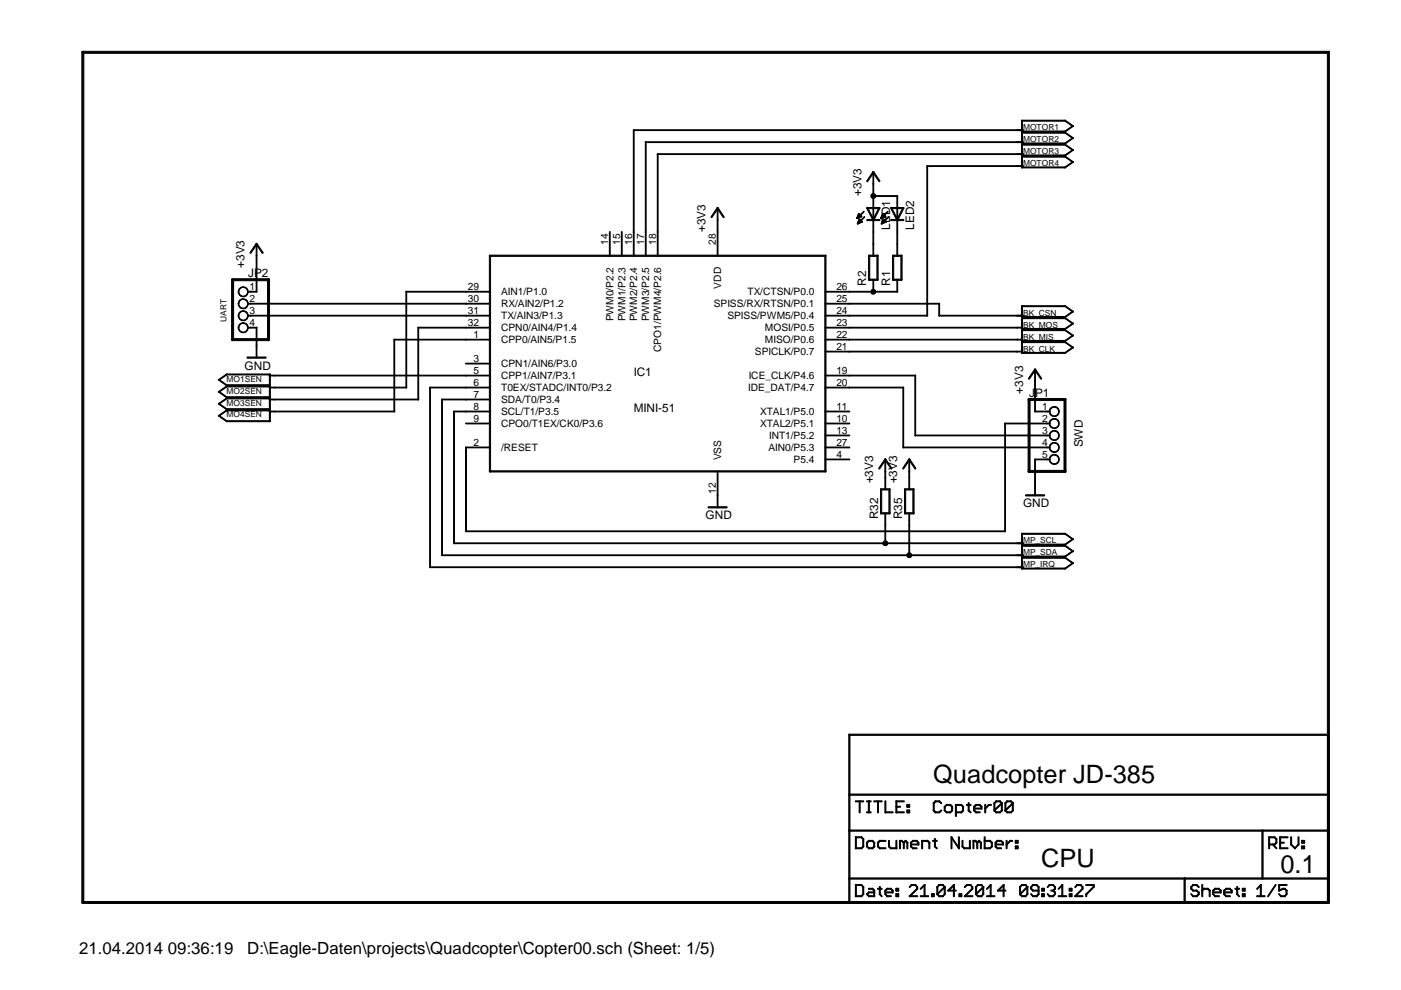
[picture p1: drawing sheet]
<svg xmlns="http://www.w3.org/2000/svg" width="297mm" height="210mm" viewBox="0 0 297 210" stroke-linecap="round" stroke-linejoin="round" font-family="sans-serif">
<defs><g id="words">
<g font-size="5.4">
<text x="197.9" y="165.9">Quadcopter JD-385</text>
<text x="220.7" y="183.7">CPU</text>
<text x="271.5" y="185">0.1</text>
</g>
<g font-size="3.6">
<text x="16.8" y="202.2">21.04.2014 09:36:19</text>
<text x="52.4" y="202.2">D:\Eagle-Daten\projects\Quadcopter\Copter00.sch (Sheet: 1/5)</text>
</g>
<g font-size="2.5">
<text x="182.6" y="41.6" transform="rotate(-90 182.6 41.6)">+3V3</text>
<text x="149.6" y="49.2" transform="rotate(-90 149.6 49.2)">+3V3</text>
<text x="188.7" y="48.7" transform="rotate(-90 188.7 48.7)">LED1</text>
<text x="193.8" y="48.7" transform="rotate(-90 193.8 48.7)">LED2</text>
<text x="51.9" y="56.8" transform="rotate(-90 51.9 56.8)">+3V3</text>
<text x="52.6" y="58.7">JP2</text>
<text x="183.6" y="60.6" transform="rotate(-90 183.6 60.6)">R2</text>
<text x="188.7" y="60.6" transform="rotate(-90 188.7 60.6)">R1</text>
<text x="51.9" y="78.4">GND</text>
<text x="134.4" y="79.6">IC1</text>
<text x="216.9" y="83.4" transform="rotate(-90 216.9 83.4)">+3V3</text>
<text x="134.4" y="87.2">MINI-51</text>
<text x="218.2" y="84.1">JP1</text>
<text x="229.6" y="94.9" transform="rotate(-90 229.6 94.9)">SWD</text>
<text x="185.2" y="102.5" transform="rotate(-90 185.2 102.5)">+3V3</text>
<text x="190.2" y="102.5" transform="rotate(-90 190.2 102.5)">+3V3</text>
<text x="216.9" y="107.6">GND</text>
<text x="149.6" y="110.1">GND</text>
<text x="186.2" y="110.1" transform="rotate(-90 186.2 110.1)">R32</text>
<text x="191.3" y="110.1" transform="rotate(-90 191.3 110.1)">R35</text>
</g>
<g font-size="2.2">
<text x="128.9" y="51.9" transform="rotate(-90 128.9 51.9)">14</text>
<text x="131.5" y="51.9" transform="rotate(-90 131.5 51.9)">15</text>
<text x="134" y="51.9" transform="rotate(-90 134 51.9)">16</text>
<text x="136.6" y="51.9" transform="rotate(-90 136.6 51.9)">17</text>
<text x="139.1" y="51.9" transform="rotate(-90 139.1 51.9)">18</text>
<text x="151.8" y="51.9" transform="rotate(-90 151.8 51.9)">28</text>
<text x="52.9" y="61.5">1</text>
<text x="52.9" y="64.1">2</text>
<text x="99.2" y="61.5">29</text>
<text x="99.2" y="64.1">30</text>
<text x="106.3" y="62.6">AIN1/P1.0</text>
<text x="106.3" y="65.2">RX/AIN2/P1.2</text>
<text x="151.3" y="65.2">SPISS/RX/RTSN/P0.1</text>
<text x="152.9" y="61.2" transform="rotate(-90 152.9 61.2)">VDD</text>
<text x="158.5" y="62.6">TX/CTSN/P0.0</text>
<text x="177.3" y="64.1">25</text>
<text x="177.3" y="61.5">26</text>
<text x="52.9" y="66.6">3</text>
<text x="52.9" y="69.1">4</text>
<text x="99.2" y="66.6">31</text>
<text x="99.2" y="69.1">32</text>
<text x="100.4" y="71.7">1</text>
<text x="106.3" y="67.7">TX/AIN3/P1.3</text>
<text x="106.3" y="70.2">CPN0/AIN4/P1.4</text>
<text x="130" y="68.2" transform="rotate(-90 130 68.2)">PWM0/P2.2</text>
<text x="132.6" y="68.2" transform="rotate(-90 132.6 68.2)">PWM1/P2.3</text>
<text x="135.1" y="68.2" transform="rotate(-90 135.1 68.2)">PWM2/P2.4</text>
<text x="137.7" y="68.2" transform="rotate(-90 137.7 68.2)">PWM3/P2.5</text>
<text x="154.2" y="67.7">SPISS/PWM5/P0.4</text>
<text x="162.2" y="70.2">MOSI/P0.5</text>
<text x="177.3" y="71.7">22</text>
<text x="177.3" y="69.1">23</text>
<text x="177.3" y="66.6">24</text>
<text x="100.4" y="76.8">3</text>
<text x="106.3" y="72.8">CPP0/AIN5/P1.5</text>
<text x="106.3" y="77.9">CPN1/AIN6/P3.0</text>
<text x="140.2" y="74.6" transform="rotate(-90 140.2 74.6)">CPO1/PWM4/P2.6</text>
<text x="160.1" y="75.3">SPICLK/P0.7</text>
<text x="162.2" y="72.8">MISO/P0.6</text>
<text x="177.3" y="74.2">21</text>
<text x="100.4" y="79.3">5</text>
<text x="100.4" y="81.8">6</text>
<text x="106.3" y="80.4">CPP1/AIN7/P3.1</text>
<text x="106.3" y="82.9">T0EX/STADC/INT0/P3.2</text>
<text x="158.6" y="82.9">IDE_DAT/P4.7</text>
<text x="158.7" y="80.4">ICE_CLK/P4.6</text>
<text x="177.3" y="81.8">20</text>
<text x="177.3" y="79.3">19</text>
<text x="100.4" y="84.4">7</text>
<text x="100.4" y="86.9">8</text>
<text x="100.4" y="89.5">9</text>
<text x="106.3" y="85.5">SDA/T0/P3.4</text>
<text x="106.3" y="88">SCL/T1/P3.5</text>
<text x="161.2" y="88">XTAL1/P5.0</text>
<text x="177.3" y="89.5">10</text>
<text x="177.3" y="86.9">11</text>
<text x="221" y="86.9">1</text>
<text x="221" y="89.5">2</text>
<text x="100.4" y="94.5">2</text>
<text x="106.3" y="95.6">/RESET</text>
<text x="106.3" y="90.6">CPO0/T1EX/CK0/P3.6</text>
<text x="161.2" y="90.6">XTAL2/P5.1</text>
<text x="162.9" y="95.6">AIN0/P5.3</text>
<text x="163.1" y="93.1">INT1/P5.2</text>
<text x="177.3" y="92">13</text>
<text x="177.3" y="94.5">27</text>
<text x="221" y="92">3</text>
<text x="221" y="94.5">4</text>
<text x="152.9" y="97.6" transform="rotate(-90 152.9 97.6)">VSS</text>
<text x="168.3" y="98.2">P5.4</text>
<text x="177.3" y="97.1">4</text>
<text x="221" y="97.1">5</text>
<text x="151.8" y="104.6" transform="rotate(-90 151.8 104.6)">12</text>
</g>
<g font-size="1.8">
<text x="216.9" y="27.6">MOTOR1</text>
<text x="216.9" y="35.2">MOTOR4</text>
<text x="216.9" y="30.1">MOTOR2</text>
<text x="216.9" y="32.7">MOTOR3</text>
<text x="48" y="68.2" transform="rotate(-90 48 68.2)">UART</text>
<text x="216.9" y="69.5">BK_MOS</text>
<text x="216.9" y="66.9">BK_CSN</text>
<text x="216.9" y="72">BK_MIS</text>
<text x="216.9" y="74.5">BK_CLK</text>
<text x="48" y="80.9">MO1SEN</text>
<text x="48" y="83.4">MO2SEN</text>
<text x="48" y="86">MO3SEN</text>
<text x="48" y="88.5">MO4SEN</text>
<text x="216.9" y="115.2">MP_SCL</text>
<text x="216.9" y="117.7">MP_SDA</text>
<text x="216.9" y="120.3">MP_IRQ</text>
</g>
</g></defs>
<g fill="#000">
<path d="M17.5 10.9h264.2l.2 .3-.2 .1h-264.2l-.1-.1z" fill-rule="evenodd"/>
<path d="M185.1 36.4l.2 .1-1.4 2-.1-.1z" fill-rule="evenodd"/>
<path d="M185.1 36.4h.1v2.7h-.1z" fill-rule="evenodd"/>
<path d="M185.1 36.4l1.5 2-.1 .1-1.5-2z" fill-rule="evenodd"/>
<path d="M215.6 35.1h1.1v.2h-1.1z" fill-rule="evenodd"/>
<path d="M215.6 32.6h1.1v.1l-1.1 .1z" fill-rule="evenodd"/>
<path d="M215.6 30.1h1.1v.1h-1.1z" fill-rule="evenodd"/>
<path d="M215.6 27.5h1.1v.1l-1.1 .1z" fill-rule="evenodd"/>
<path d="M216.6 33.1h.2l-.1 2.2h-.1z" fill-rule="evenodd"/>
<path d="M216.6 35.2h.2l-.1 .4h-.1z" fill-rule="evenodd"/>
<path d="M216.6 30.6h.2l-.1 2.2h-.1z" fill-rule="evenodd"/>
<path d="M216.6 32.6h.2l-.1 .5-.1-.1z" fill-rule="evenodd"/>
<path d="M216.6 28.1h.2l-.1 2.2-.1-.1z" fill-rule="evenodd"/>
<path d="M216.6 30.1h.2l-.1 .4h-.1z" fill-rule="evenodd"/>
<path d="M216.6 25.5h.2l-.1 2.2h-.1z" fill-rule="evenodd"/>
<path d="M216.6 27.6h.2l-.1 .4-.1-.1z" fill-rule="evenodd"/>
<path d="M196.6 35.1h20.4v.2h-20.4z" fill-rule="evenodd"/>
<path d="M134.3 27.5h82.7v.1l-82.7 .1z" fill-rule="evenodd"/>
<path d="M136.9 30.1h80.1v.1h-80.1z" fill-rule="evenodd"/>
<path d="M139.4 32.6h77.6v.1l-77.6 .1z" fill-rule="evenodd"/>
<path d="M216.6 35.4h9.3v.2h-9.3z" fill-rule="evenodd"/>
<path d="M216.6 33.1h9.3v.2h-9.3z" fill-rule="evenodd"/>
<path d="M216.6 32.9h9.3v.1l-9.3 .1z" fill-rule="evenodd"/>
<path d="M216.6 30.6h9.3v.1l-9.3 .1z" fill-rule="evenodd"/>
<path d="M216.6 30.4l9.3-.1v.2h-9.3z" fill-rule="evenodd"/>
<path d="M216.6 28.1l9.3-.1v.2h-9.3z" fill-rule="evenodd"/>
<path d="M216.6 27.8h9.3v.1l-9.3 .1z" fill-rule="evenodd"/>
<path d="M216.6 25.5h9.3v.2h-9.3z" fill-rule="evenodd"/>
<path d="M225.7 35.4l1.9-1.1-1.8 1.3z" fill-rule="evenodd"/>
<path d="M225.7 33.1h.1l1.8 1.3-.1 .1z" fill-rule="evenodd"/>
<path d="M225.7 32.9l1.9-1.2-1.8 1.4z" fill-rule="evenodd"/>
<path d="M225.7 30.6h.1l1.8 1.3h-.1z" fill-rule="evenodd"/>
<path d="M225.7 30.4l1.9-1.2-1.8 1.3z" fill-rule="evenodd"/>
<path d="M225.8 28l1.8 1.3-1.9-1.1z" fill-rule="evenodd"/>
<path d="M225.7 27.8l1.9-1.1-1.8 1.3z" fill-rule="evenodd"/>
<path d="M225.8 25.5l1.8 1.3-1.9-1.1z" fill-rule="evenodd"/>
<path d="M54.3 51.6l.2 .2-1.4 1.9-.1-.1z" fill-rule="evenodd"/>
<path d="M54.3 51.7h.2l-.1 2.6h-.1z" fill-rule="evenodd"/>
<path d="M54.3 51.7l.2-.1 1.3 2-.1 .1z" fill-rule="evenodd"/>
<path d="M49.1 59.2l.1-.1h7.8l.1 .3-.1 .1h-7.8z" fill-rule="evenodd"/>
<path d="M129.2 49.1h.2l-.1 5.2h-.1z" fill-rule="evenodd"/>
<path d="M131.8 49.1h.1v5.2h-.2z" fill-rule="evenodd"/>
<path d="M134.3 27.5l.1 .1v21.7l-.1-.1z" fill-rule="evenodd"/>
<path d="M134.3 49.1h.1v5.2h-.1z" fill-rule="evenodd"/>
<path d="M136.9 30.1h.1l-.1 19.2-.1-.1z" fill-rule="evenodd"/>
<path d="M136.9 49.1h.1l-.1 5.2h-.1z" fill-rule="evenodd"/>
<path d="M139.4 32.6h.1v16.7l-.1-.1z" fill-rule="evenodd"/>
<path d="M139.4 49.1h.1v5.2h-.1z" fill-rule="evenodd"/>
<path d="M152.1 44l.2 .2-1.5 1.9-.1-.1z" fill-rule="evenodd"/>
<path d="M152.1 46.6h.1v2.7l-.1-.1z" fill-rule="evenodd"/>
<path d="M152.1 49.1h.1v5.2h-.1z" fill-rule="evenodd"/>
<path d="M152.1 44l.1 .1v2.6h-.1z" fill-rule="evenodd"/>
<path d="M152.1 44l1.4 2v.1l-1.5-1.9z" fill-rule="evenodd"/>
<path d="M103.8 54.2l71.2-.1 .1 .2-71.3 .1z" fill-rule="evenodd"/>
<path d="M181.6 46.2l1.5-1.4h.1l-1.4 1.6z" fill-rule="evenodd"/>
<path d="M182 45.3l.2 .1-.5 1z" fill-rule="evenodd"/>
<path d="M181.8 47.4l1.4-1.5 .1 .1-1.4 1.5z" fill-rule="evenodd"/>
<path d="M182.2 46.4l.1 .1-.5 1z" fill-rule="evenodd"/>
<path d="M181.7 46.1l.3 .1-.3 .1z" fill-rule="evenodd"/>
<path d="M182 45.3l.2 .2h-.2z" fill-rule="evenodd"/>
<path d="M181.8 47.2h.4l.1 .1h-.4z" fill-rule="evenodd"/>
<path d="M181.7 46l.6-.1v.2h-.5z" fill-rule="evenodd"/>
<path d="M181.9 45.5h.5v.1h-.4z" fill-rule="evenodd"/>
<path d="M182.1 46.6h.3l.1 .1h-.3z" fill-rule="evenodd"/>
<path d="M181.9 45.7l.6-.1v.2h-.6z" fill-rule="evenodd"/>
<path d="M182 46.7h.5l.1 .1-.5 .1z" fill-rule="evenodd"/>
<path d="M181.9 47h.7l.1 .1-.8 .1z" fill-rule="evenodd"/>
<path d="M182 45.3h.2l.5 .6-.1 .1z" fill-rule="evenodd"/>
<path d="M181.6 46.2l1.1-.4-1 .6z" fill-rule="evenodd"/>
<path d="M181.9 45.8h.8v.1l-.8 .1z" fill-rule="evenodd"/>
<path d="M182 46.9h.7v.1h-.7z" fill-rule="evenodd"/>
<path d="M182.2 46.4l.6 .6v.1l-.6-.5z" fill-rule="evenodd"/>
<path d="M181.8 47.4l1-.4-.9 .5z" fill-rule="evenodd"/>
<path d="M184.1 54.2h.3l-.1 5.2h-.2z" fill-rule="evenodd"/>
<path d="M185.1 49.1h.1v2.7h-.1z" fill-rule="evenodd"/>
<path d="M185.1 38.9l.1 .1v2.7l-.1-.1z" fill-rule="evenodd"/>
<path d="M185.1 51.6l.1 .1v2.6h-.1z" fill-rule="evenodd"/>
<path d="M186.3 44l.3 .2-1.5 2.6-.1-.2z" fill-rule="evenodd"/>
<path d="M185.1 46.6h.1v2.7l-.1-.1z" fill-rule="evenodd"/>
<path d="M185.1 41.5h.1v2.7h-.1z" fill-rule="evenodd"/>
<path d="M185.1 44l.1 .1v2.6h-.1z" fill-rule="evenodd"/>
<path d="M183.9 44l1.4 2.6-.1 .2-1.4-2.6z" fill-rule="evenodd"/>
<path d="M183.9 46.5h1.3l.1 .2-1.4 .1z" fill-rule="evenodd"/>
<path d="M183.9 44h1.3l.1 .2h-1.4z" fill-rule="evenodd"/>
<path d="M185.9 54.2h.3l-.1 5.2h-.2z" fill-rule="evenodd"/>
<path d="M184.1 54.2l2-.1 .1 .2-2 .1z" fill-rule="evenodd"/>
<path d="M184.1 59.3l2-.1 .1 .2h-2z" fill-rule="evenodd"/>
<path d="M185.1 46.5h1.4l.1 .2-1.5 .1z" fill-rule="evenodd"/>
<path d="M185.1 44h1.4l.1 .2h-1.5z" fill-rule="evenodd"/>
<path d="M186.7 46.2l1.5-1.4h.1l-1.4 1.6z" fill-rule="evenodd"/>
<path d="M187.1 45.3l.2 .1-.5 1z" fill-rule="evenodd"/>
<path d="M186.9 47.4l1.4-1.5 .1 .1-1.4 1.5z" fill-rule="evenodd"/>
<path d="M187.3 46.4l.1 .1-.5 1z" fill-rule="evenodd"/>
<path d="M186.8 46.1l.3 .1-.3 .1z" fill-rule="evenodd"/>
<path d="M187.1 45.3l.2 .2h-.2z" fill-rule="evenodd"/>
<path d="M186.9 47.2h.4l.1 .1h-.5z" fill-rule="evenodd"/>
<path d="M186.8 46l.6-.1v.2h-.5z" fill-rule="evenodd"/>
<path d="M187 45.5h.4l.1 .1h-.4z" fill-rule="evenodd"/>
<path d="M187.2 46.6h.3v.1h-.3z" fill-rule="evenodd"/>
<path d="M186.9 45.7l.7-.1v.2h-.6z" fill-rule="evenodd"/>
<path d="M187.1 46.7h.5l.1 .1-.5 .1z" fill-rule="evenodd"/>
<path d="M187 47h.7v.1l-.7 .1z" fill-rule="evenodd"/>
<path d="M187.1 45.3h.1l.6 .6-.1 .1z" fill-rule="evenodd"/>
<path d="M186.7 46.2l1.1-.4-1 .6z" fill-rule="evenodd"/>
<path d="M186.9 45.8h.8l.1 .1-.9 .1z" fill-rule="evenodd"/>
<path d="M187 46.9h.8v.1h-.7z" fill-rule="evenodd"/>
<path d="M187.3 46.4l.6 .6v.1l-.7-.5z" fill-rule="evenodd"/>
<path d="M186.9 47.4l1-.4-1 .5z" fill-rule="evenodd"/>
<path d="M189.2 54.2h.3l-.1 5.2h-.2z" fill-rule="evenodd"/>
<path d="M190.2 49.1h.1v2.7h-.1z" fill-rule="evenodd"/>
<path d="M185.1 41.5h5.2v.1l-5.2 .1z" fill-rule="evenodd"/>
<path d="M190.2 51.6l.1 .1v2.6h-.1z" fill-rule="evenodd"/>
<path d="M191.4 44l.2 .2-1.4 2.6-.1-.2z" fill-rule="evenodd"/>
<path d="M190.2 46.6h.1v2.7l-.1-.1z" fill-rule="evenodd"/>
<path d="M190.2 41.5h.1v2.7h-.1z" fill-rule="evenodd"/>
<path d="M190.2 44l.1 .1v2.6h-.1z" fill-rule="evenodd"/>
<path d="M188.9 44l1.5 2.6-.1 .2-1.5-2.6z" fill-rule="evenodd"/>
<path d="M188.9 46.5h1.4l.1 .2-1.5 .1z" fill-rule="evenodd"/>
<path d="M188.9 44h1.4l.1 .2h-1.5z" fill-rule="evenodd"/>
<path d="M191 54.2h.3l-.1 5.2h-.2z" fill-rule="evenodd"/>
<path d="M189.2 54.2l2-.1 .1 .2-2 .1z" fill-rule="evenodd"/>
<path d="M189.2 59.3l2-.1 .1 .2h-2z" fill-rule="evenodd"/>
<path d="M190.2 46.5h1.4v.2l-1.4 .1z" fill-rule="evenodd"/>
<path d="M190.2 44h1.4v.2h-1.4z" fill-rule="evenodd"/>
<path d="M46.3 80.5l1.9-1.2-1.8 1.3z" fill-rule="evenodd"/>
<path d="M49.1 59.2l.1-.1 .3 .1v12.9l-.1 .1-.3-.1z" fill-rule="evenodd"/>
<path d="M50.7 61.2a1.08 1.08 0 0 1 1.1-.4 1.08 1.08 0 0 1 .8 .8v.5a1.07 1.07 0 0 1-1.2 .8 1.07 1.07 0 0 1-.9-1.1h.2l.3-.7 .8-.1 .5 .3 .2 .4-.1 .4-.5 .6h-.8l-.3-.3-.1-.6h-.2z" fill-rule="evenodd"/>
<path d="M50.7 63.8a1.08 1.08 0 0 1 1.1-.4 1.08 1.08 0 0 1 .8 .8v.4a1.07 1.07 0 0 1-1.2 .9 1.07 1.07 0 0 1-.9-1.1h.2l.3-.7 .8-.2 .5 .4 .2 .4-.1 .4-.5 .6-.8-.1-.3-.3-.1-.5h-.2z" fill-rule="evenodd"/>
<path d="M50.8 66.3l.6-.4 .6 .1 .6 .6v.6a1.07 1.07 0 0 1-1.2 .8 1.07 1.07 0 0 1-.9-1.1h.2l.2-.6 .5-.3h.4l.4 .3 .3 .5a.95 .95 0 0 1-1.4 1l-.3-.4-.1-.5h-.2z" fill-rule="evenodd"/>
<path d="M50.8 68.8l.6-.4 .6 .1 .6 .6v.6a1.07 1.07 0 0 1-1.2 .8 1.07 1.07 0 0 1-.9-1h.2l.1-.6 .6-.3h.4l.4 .2 .3 .5a.91 .91 0 0 1-.4 .9 .91 .91 0 0 1-1 .1l-.3-.3-.1-.5h-.2z" fill-rule="evenodd"/>
<path d="M52.5 61.8h.7v.1h-.7z" fill-rule="evenodd"/>
<path d="M52.5 64.3h.7v.1l-.7 .1z" fill-rule="evenodd"/>
<path d="M52.5 66.9l.7-.1v.2h-.7z" fill-rule="evenodd"/>
<path d="M52.5 69.4h.7v.1l-.7 .1z" fill-rule="evenodd"/>
<path d="M53 69.4h1.4l.1 .1-1.4 .1z" fill-rule="evenodd"/>
<path d="M54.3 69.4h.2l-.1 4-.1-.1z" fill-rule="evenodd"/>
<path d="M54.3 54.2h.2l-.1 7.7h-.1z" fill-rule="evenodd"/>
<path d="M53 61.8h1.4l.1 .1h-1.4z" fill-rule="evenodd"/>
<path d="M54.3 73.2h.2l-.1 2.7h-.1z" fill-rule="evenodd"/>
<path d="M52.4 75.8l3.9-.1 .1 .2h-4z" fill-rule="evenodd"/>
<path d="M49.1 71.9l.1-.1h7.8l.1 .3-.1 .1h-7.8z" fill-rule="evenodd"/>
<path d="M56.7 59.2l.2-.1 .2 .1v12.9l-.1 .1-.3-.1z" fill-rule="evenodd"/>
<path d="M48 79.3h9.3v.2h-9.3z" fill-rule="evenodd"/>
<path d="M57.1 79.3h.2v.5l-.2-.1z" fill-rule="evenodd"/>
<path d="M57.1 79.6l1.1-.1 .1 .2h-1.2z" fill-rule="evenodd"/>
<path d="M53 64.3h45.8l.1 .1-45.8 .1z" fill-rule="evenodd"/>
<path d="M53 66.9l45.8-.1 .1 .2h-45.8z" fill-rule="evenodd"/>
<path d="M58.1 79.6l40.7-.1 .1 .2h-40.7z" fill-rule="evenodd"/>
<path d="M86.1 61.8h12.7l.1 .1h-12.8z" fill-rule="evenodd"/>
<path d="M88.6 69.4h10.2l.1 .1-10.3 .1z" fill-rule="evenodd"/>
<path d="M83.5 72l15.3-.1 .1 .2h-15.3z" fill-rule="evenodd"/>
<path d="M98.7 61.8h5.2l.1 .1h-5.2z" fill-rule="evenodd"/>
<path d="M98.7 64.3h5.2l.1 .1-5.2 .1z" fill-rule="evenodd"/>
<path d="M98.7 66.9l5.2-.1 .1 .2h-5.2z" fill-rule="evenodd"/>
<path d="M98.7 69.4h5.2l.1 .1-5.2 .1z" fill-rule="evenodd"/>
<path d="M98.7 72l5.2-.1 .1 .2h-5.2z" fill-rule="evenodd"/>
<path d="M98.7 77h5.2l.1 .1-5.2 .1z" fill-rule="evenodd"/>
<path d="M98.7 79.6l5.2-.1 .1 .2h-5.2z" fill-rule="evenodd"/>
<path d="M174.9 79.6l5.2-.1 .1 .2h-5.2z" fill-rule="evenodd"/>
<path d="M174.9 74.5h5.2l.1 .1h-5.2z" fill-rule="evenodd"/>
<path d="M174.9 72l5.2-.1 .1 .2h-5.2z" fill-rule="evenodd"/>
<path d="M174.9 69.4h5.2l.1 .1-5.2 .1z" fill-rule="evenodd"/>
<path d="M174.9 66.9l5.2-.1 .1 .2h-5.2z" fill-rule="evenodd"/>
<path d="M174.9 64.3h5.2l.1 .1-5.2 .1z" fill-rule="evenodd"/>
<path d="M174.9 61.8h5.2l.1 .1h-5.2z" fill-rule="evenodd"/>
<path d="M180 61.8h5.2v.1h-5.2z" fill-rule="evenodd"/>
<path d="M185.1 59.3h.1v2.6h-.1z" fill-rule="evenodd"/>
<path d="M185.1 61.8h5.2v.1h-5.2z" fill-rule="evenodd"/>
<path d="M190.2 59.3h.1v2.6h-.1z" fill-rule="evenodd"/>
<path d="M180 79.6l14.1-.1v.2h-14.1z" fill-rule="evenodd"/>
<path d="M180 66.9l16.6-.1 .1 .2h-16.7z" fill-rule="evenodd"/>
<path d="M196.6 35.1l.1 .1-.1 31.8h-.1z" fill-rule="evenodd"/>
<path d="M180 64.3h19.2v.1l-19.2 .1z" fill-rule="evenodd"/>
<path d="M199 64.3h.2v2.7h-.2z" fill-rule="evenodd"/>
<path d="M180 72l35.7-.1v.2h-35.7z" fill-rule="evenodd"/>
<path d="M180 69.4h35.7v.1l-35.7 .1z" fill-rule="evenodd"/>
<path d="M180 74.5h35.7v.1h-35.7z" fill-rule="evenodd"/>
<path d="M215.6 69.4h1.1v.1l-1.1 .1z" fill-rule="evenodd"/>
<path d="M215.6 72l1.1-.1v.2h-1.1z" fill-rule="evenodd"/>
<path d="M215.6 74.5h1.1v.1h-1.1z" fill-rule="evenodd"/>
<path d="M215.6 66.9l1.1-.1v.2h-1.1z" fill-rule="evenodd"/>
<path d="M216.6 67.4h.2l-.1 2.2h-.1z" fill-rule="evenodd"/>
<path d="M216.6 69.4h.2l-.1 .4h-.1z" fill-rule="evenodd"/>
<path d="M216.6 69.9h.2l-.1 2.2h-.1z" fill-rule="evenodd"/>
<path d="M216.6 72h.2l-.1 .4-.1-.1z" fill-rule="evenodd"/>
<path d="M216.6 72.5h.2l-.1 2.2-.1-.1z" fill-rule="evenodd"/>
<path d="M216.6 74.5h.2l-.1 .4h-.1z" fill-rule="evenodd"/>
<path d="M216.6 64.9h.2l-.1 2.2-.1-.1z" fill-rule="evenodd"/>
<path d="M216.6 66.9h.2l-.1 .4h-.1z" fill-rule="evenodd"/>
<path d="M199 66.9l18-.1v.2h-17.9z" fill-rule="evenodd"/>
<path d="M216.6 69.7l9.3-.1v.2h-9.3z" fill-rule="evenodd"/>
<path d="M216.6 67.4h9.3v.1l-9.3 .1z" fill-rule="evenodd"/>
<path d="M216.6 72.2h9.3v.1l-9.3 .1z" fill-rule="evenodd"/>
<path d="M216.6 69.9h9.3v.2h-9.3z" fill-rule="evenodd"/>
<path d="M216.6 74.8l9.3-.1v.2h-9.3z" fill-rule="evenodd"/>
<path d="M216.6 72.5l9.3-.1v.2h-9.3z" fill-rule="evenodd"/>
<path d="M216.6 67.1h9.3v.2h-9.3z" fill-rule="evenodd"/>
<path d="M216.6 64.9l9.3-.1v.2h-9.3z" fill-rule="evenodd"/>
<path d="M225.7 69.7l1.9-1.2-1.8 1.3z" fill-rule="evenodd"/>
<path d="M225.7 67.4h.1l1.8 1.3h-.1z" fill-rule="evenodd"/>
<path d="M225.7 72.2l1.9-1.1-1.8 1.3z" fill-rule="evenodd"/>
<path d="M225.7 69.9h.1l1.8 1.3h-.1z" fill-rule="evenodd"/>
<path d="M225.7 74.8l1.9-1.2-1.8 1.3z" fill-rule="evenodd"/>
<path d="M225.7 72.5l.1-.1 1.8 1.3-.1 .1z" fill-rule="evenodd"/>
<path d="M225.7 67.1l1.9-1.1-1.8 1.3z" fill-rule="evenodd"/>
<path d="M225.7 64.9l.1-.1 1.8 1.3-.1 .1z" fill-rule="evenodd"/>
<path d="M46.3 88.1l1.9-1.1-1.8 1.3z" fill-rule="evenodd"/>
<path d="M46.3 88.1h.1l1.8 1.3h-.2z" fill-rule="evenodd"/>
<path d="M46.3 85.6l1.9-1.2-1.8 1.3z" fill-rule="evenodd"/>
<path d="M46.3 85.6l.1-.1 1.8 1.3-.2 .1z" fill-rule="evenodd"/>
<path d="M46.3 83l1.9-1.1-1.8 1.3z" fill-rule="evenodd"/>
<path d="M46.3 83h.1l1.8 1.3h-.2z" fill-rule="evenodd"/>
<path d="M46.3 80.5l.1-.1 1.8 1.3-.2 .1z" fill-rule="evenodd"/>
<path d="M48 87l9.3-.1v.2h-9.3z" fill-rule="evenodd"/>
<path d="M48 89.2h9.3v.2h-9.3z" fill-rule="evenodd"/>
<path d="M57.1 87.2h.2v2.2h-.2z" fill-rule="evenodd"/>
<path d="M57.1 87h.2v.4l-.2-.1z" fill-rule="evenodd"/>
<path d="M48 84.4h9.3v.1l-9.3 .1z" fill-rule="evenodd"/>
<path d="M48 86.7h9.3v.1l-9.3 .1z" fill-rule="evenodd"/>
<path d="M57.1 84.7h.2v2.2l-.2-.1z" fill-rule="evenodd"/>
<path d="M57.1 84.4h.2v.4h-.2z" fill-rule="evenodd"/>
<path d="M48 81.9l9.3-.1v.2h-9.3z" fill-rule="evenodd"/>
<path d="M48 84.1h9.3v.2h-9.3z" fill-rule="evenodd"/>
<path d="M57.1 82.1h.2v2.2h-.2z" fill-rule="evenodd"/>
<path d="M57.1 81.9h.2v.4h-.2z" fill-rule="evenodd"/>
<path d="M48 81.6h9.3v.1l-9.3 .1z" fill-rule="evenodd"/>
<path d="M57.1 79.6h.2v2.2l-.2-.1z" fill-rule="evenodd"/>
<path d="M57.1 87.2h1.1l.1 .1h-1.2z" fill-rule="evenodd"/>
<path d="M57.1 84.7l1.1-.1 .1 .2h-1.2z" fill-rule="evenodd"/>
<path d="M57.1 82.1h1.1l.1 .1-1.2 .1z" fill-rule="evenodd"/>
<path d="M83.5 72h.2l-.1 15.3h-.1z" fill-rule="evenodd"/>
<path d="M58.1 87.2h25.5l.1 .1h-25.5z" fill-rule="evenodd"/>
<path d="M86.1 61.8h.1v20.5l-.1-.1z" fill-rule="evenodd"/>
<path d="M58.1 82.1h28.1v.1l-28 .1z" fill-rule="evenodd"/>
<path d="M88.6 69.4h.2l-.1 15.4h-.1z" fill-rule="evenodd"/>
<path d="M58.1 84.7l30.6-.1 .1 .2h-30.6z" fill-rule="evenodd"/>
<path d="M96.2 87.2h2.6l.1 .1h-2.7z" fill-rule="evenodd"/>
<path d="M93.6 84.7l5.2-.1 .1 .2h-5.2z" fill-rule="evenodd"/>
<path d="M91.1 82.1h7.7l.1 .1-7.8 .1z" fill-rule="evenodd"/>
<path d="M98.7 82.1h5.2l.1 .1-5.2 .1z" fill-rule="evenodd"/>
<path d="M98.7 84.7l5.2-.1 .1 .2h-5.2z" fill-rule="evenodd"/>
<path d="M98.7 87.2h5.2l.1 .1h-5.2z" fill-rule="evenodd"/>
<path d="M98.7 89.7h5.2l.1 .1-5.2 .1z" fill-rule="evenodd"/>
<path d="M98.7 94.8h5.2l.1 .1-5.2 .1z" fill-rule="evenodd"/>
<path d="M103.8 54.2h.2l-.1 45.9-.1-.1z" fill-rule="evenodd"/>
<path d="M174.9 54.2h.2l-.1 45.9-.1-.1z" fill-rule="evenodd"/>
<path d="M103.8 99.9l71.2-.1 .1 .2-71.3 .1z" fill-rule="evenodd"/>
<path d="M174.9 89.7h5.2l.1 .1-5.2 .1z" fill-rule="evenodd"/>
<path d="M174.9 97.4l5.2-.1 .1 .2h-5.2z" fill-rule="evenodd"/>
<path d="M174.9 82.1h5.2l.1 .1-5.2 .1z" fill-rule="evenodd"/>
<path d="M174.9 87.2h5.2l.1 .1h-5.2z" fill-rule="evenodd"/>
<path d="M174.9 92.3l5.2-.1 .1 .2h-5.2z" fill-rule="evenodd"/>
<path d="M174.9 94.8h5.2l.1 .1-5.2 .1z" fill-rule="evenodd"/>
<path d="M187.7 97.3l.1 .2-1.4 1.9-.1-.1z" fill-rule="evenodd"/>
<path d="M187.6 97.4h.2l-.1 2.6h-.1z" fill-rule="evenodd"/>
<path d="M187.7 97.3l1.4 2-.1 .1-1.4-1.9z" fill-rule="evenodd"/>
<path d="M180 82.1h11.6v.1l-11.6 .1z" fill-rule="evenodd"/>
<path d="M191.4 82.1h.2v12.9l-.2-.1z" fill-rule="evenodd"/>
<path d="M192.7 97.3l.2 .2-1.4 1.9-.1-.1z" fill-rule="evenodd"/>
<path d="M192.7 97.4h.2l-.1 2.6h-.1z" fill-rule="evenodd"/>
<path d="M194 79.6h.1v12.8h-.1z" fill-rule="evenodd"/>
<path d="M192.7 97.3l1.5 2-.1 .1-1.4-1.9z" fill-rule="evenodd"/>
<path d="M219.4 78.2l.2 .2-1.5 2v-.2z" fill-rule="evenodd"/>
<path d="M219.4 80.9h.1v6.4h-.1z" fill-rule="evenodd"/>
<path d="M219.4 78.3h.1v2.7l-.1-.1z" fill-rule="evenodd"/>
<path d="M219.4 78.2l1.4 2v.2l-1.5-2z" fill-rule="evenodd"/>
<path d="M219.4 97.4l2.6-.1 .1 .2h-2.7z" fill-rule="evenodd"/>
<path d="M219.4 87.2h2.6l.1 .1h-2.7z" fill-rule="evenodd"/>
<path d="M191.4 94.8h30.6l.1 .1-30.6 .1z" fill-rule="evenodd"/>
<path d="M194 92.3l28-.1 .1 .2h-28.1z" fill-rule="evenodd"/>
<path d="M213 89.7h9l.1 .1-9 .1z" fill-rule="evenodd"/>
<path d="M222.7 86.5l.6-.3h.6l.5 .4 .2 .4v.5l-.2 .4-.5 .4h-.6a.93 .93 0 0 1-.5-1.5l.5-.4h.5l.5 .3 .1 .7a.94 .94 0 0 1-.8 .8 .94 .94 0 0 1-1-.7l-.1-.4z" fill-rule="evenodd"/>
<path d="M222.7 89.1l.6-.4 .6 .1 .5 .3 .2 .4v.5l-.2 .5-.5 .3h-.6a.93 .93 0 0 1-.5-1.5l.5-.4h.5l.4 .3 .2 .7a.94 .94 0 0 1-.8 .8 .94 .94 0 0 1-1-.7l-.1-.4z" fill-rule="evenodd"/>
<path d="M222.7 91.6l.6-.3h.6l.5 .4 .2 .4v.5l-.2 .4-.5 .3-.6 .1a.93 .93 0 0 1-.5-1.5 .91 .91 0 0 1 .9-.5 .91 .91 0 0 1 .7 .8v.3a.94 .94 0 0 1-.8 .7 .94 .94 0 0 1-1-.6l-.1-.4z" fill-rule="evenodd"/>
<path d="M222.7 94.1l.6-.3 .6 .1 .5 .3 .2 .4v.5l-.2 .4-.5 .4h-.6a.93 .93 0 0 1-.5-1.5 .91 .91 0 0 1 .9-.4 .91 .91 0 0 1 .7 .7v.3a.94 .94 0 0 1-.8 .8 .94 .94 0 0 1-1-.7l-.1-.4z" fill-rule="evenodd"/>
<path d="M222.7 96.7l.6-.3h.6l.5 .3 .2 .5v.5l-.2 .4-.5 .3-.6 .1a.93 .93 0 0 1-.5-1.6 .91 .91 0 0 1 .9-.4 .91 .91 0 0 1 .7 .8v.2a.94 .94 0 0 1-.8 .8 .94 .94 0 0 1-1-.6l-.1-.5z" fill-rule="evenodd"/>
<path d="M221.9 87.2h.7v.1h-.6z" fill-rule="evenodd"/>
<path d="M221.9 89.7h.7v.1l-.6 .1z" fill-rule="evenodd"/>
<path d="M221.9 92.3l.7-.1v.2h-.6z" fill-rule="evenodd"/>
<path d="M221.9 94.8h.7v.1l-.6 .1z" fill-rule="evenodd"/>
<path d="M221.9 97.4l.7-.1v.2h-.6z" fill-rule="evenodd"/>
<path d="M218 84.6l.1-.1h7.8l.1 .3-.1 .1h-7.8z" fill-rule="evenodd"/>
<path d="M93.6 84.7h.2v33.1h-.2z" fill-rule="evenodd"/>
<path d="M96.2 87.2h.1v28.1l-.1-.1z" fill-rule="evenodd"/>
<path d="M98.7 94.8h.2l-.1 17.9h-.1z" fill-rule="evenodd"/>
<path d="M152.1 99.9h.1v5.2h-.1z" fill-rule="evenodd"/>
<path d="M152.1 105h.1v2.7l-.1-.1z" fill-rule="evenodd"/>
<path d="M150.2 107.4h3.9l.1 .2-4 .1z" fill-rule="evenodd"/>
<path d="M186.7 103.7h.2v5.3l-.2-.1z" fill-rule="evenodd"/>
<path d="M187.6 99.9h.2l-.1 1.4h-.1z" fill-rule="evenodd"/>
<path d="M96.2 115.1h91.5l.1 .1-91.6 .1z" fill-rule="evenodd"/>
<path d="M187.6 111.3h.2l-.1 4-.1-.1z" fill-rule="evenodd"/>
<path d="M187.6 101.2h.2l-.1 2.6h-.1z" fill-rule="evenodd"/>
<path d="M187.6 108.8h.2l-.1 2.7-.1-.1z" fill-rule="evenodd"/>
<path d="M188.5 103.7h.2l-.1 5.3-.1-.1z" fill-rule="evenodd"/>
<path d="M186.7 103.7l1.9-.1 .1 .2-1.9 .1z" fill-rule="evenodd"/>
<path d="M186.7 108.8l1.9-.1 .1 .2-1.9 .1z" fill-rule="evenodd"/>
<path d="M191.8 103.7h.2l-.1 5.3-.1-.1z" fill-rule="evenodd"/>
<path d="M192.7 99.9h.2l-.1 1.4h-.1z" fill-rule="evenodd"/>
<path d="M93.6 117.7l99.2-.1 .1 .2h-99.2z" fill-rule="evenodd"/>
<path d="M192.7 111.3h.2l-.1 6.5h-.1z" fill-rule="evenodd"/>
<path d="M192.7 101.2h.2l-.1 2.6h-.1z" fill-rule="evenodd"/>
<path d="M192.7 108.8h.2l-.1 2.7-.1-.1z" fill-rule="evenodd"/>
<path d="M193.5 103.7h.3l-.1 5.3-.2-.1z" fill-rule="evenodd"/>
<path d="M191.8 103.7l1.9-.1 .1 .2-1.9 .1z" fill-rule="evenodd"/>
<path d="M191.8 108.8l1.9-.1 .1 .2-1.9 .1z" fill-rule="evenodd"/>
<path d="M98.7 112.6h114.4l.1 .1h-114.4z" fill-rule="evenodd"/>
<path d="M213 89.7h.2l-.1 23h-.1z" fill-rule="evenodd"/>
<path d="M215.6 115.1h1.1v.1l-1.1 .1z" fill-rule="evenodd"/>
<path d="M215.6 117.7l1.1-.1v.2h-1.1z" fill-rule="evenodd"/>
<path d="M216.6 113.1h.2l-.1 2.2h-.1z" fill-rule="evenodd"/>
<path d="M216.6 115.1h.2l-.1 .5-.1-.1z" fill-rule="evenodd"/>
<path d="M216.6 115.7h.2l-.1 2.2-.1-.1z" fill-rule="evenodd"/>
<path d="M216.6 117.7h.2l-.1 .4h-.1z" fill-rule="evenodd"/>
<path d="M187.6 115.1h29.4v.1l-29.3 .1z" fill-rule="evenodd"/>
<path d="M192.7 117.7l24.3-.1v.2h-24.3z" fill-rule="evenodd"/>
<path d="M218 84.6l.1-.1 .3 .1v15.4l-.1 .2-.3-.2z" fill-rule="evenodd"/>
<path d="M219.4 97.4h.1v5.2l-.1-.1z" fill-rule="evenodd"/>
<path d="M219.4 102.4h.1v2.7h-.1z" fill-rule="evenodd"/>
<path d="M217.5 104.9h3.9l.1 .2-4 .1z" fill-rule="evenodd"/>
<path d="M216.6 115.4h9.3v.1l-9.3 .1z" fill-rule="evenodd"/>
<path d="M216.6 113.1h9.3v.1l-9.3 .1z" fill-rule="evenodd"/>
<path d="M216.6 117.9h9.3v.2h-9.3z" fill-rule="evenodd"/>
<path d="M216.6 115.7l9.3-.1v.2h-9.3z" fill-rule="evenodd"/>
<path d="M216.6 118.2h9.3v.1l-9.3 .1z" fill-rule="evenodd"/>
<path d="M218 99.9l.1-.2h7.8l.1 .3-.1 .2h-7.8z" fill-rule="evenodd"/>
<path d="M225.6 84.6l.1-.1 .3 .1v15.4l-.1 .2-.3-.2z" fill-rule="evenodd"/>
<path d="M225.7 115.4l1.9-1.1-1.8 1.3z" fill-rule="evenodd"/>
<path d="M225.7 113.1h.1l1.8 1.3h-.1z" fill-rule="evenodd"/>
<path d="M225.7 117.9l1.9-1.1-1.8 1.3z" fill-rule="evenodd"/>
<path d="M225.7 115.7l.1-.1 1.8 1.3-.1 .1z" fill-rule="evenodd"/>
<path d="M225.7 120.5l1.9-1.2-1.8 1.3z" fill-rule="evenodd"/>
<path d="M225.7 118.2h.1l1.8 1.3h-.1z" fill-rule="evenodd"/>
<path d="M91.1 82.1h.2l-.1 38.3-.1-.1z" fill-rule="evenodd"/>
<path d="M215.6 120.2h1.1v.1l-1.1 .1z" fill-rule="evenodd"/>
<path d="M216.6 118.2h.2l-.1 2.2h-.1z" fill-rule="evenodd"/>
<path d="M216.6 120.2h.2l-.1 .4h-.1z" fill-rule="evenodd"/>
<path d="M91.1 120.2h125.9v.1l-125.9 .1z" fill-rule="evenodd"/>
<path d="M216.6 120.5l9.3-.1v.2h-9.3z" fill-rule="evenodd"/>
<path d="M180 155.7h101.7l.1 .1-101.8 .1z" fill-rule="evenodd"/>
<path d="M180 168.4h.2l-.1 7.8-.1-.1z" fill-rule="evenodd"/>
<path d="M180 155.7h.2l-.1 12.9-.1-.1z" fill-rule="evenodd"/>
<path d="M181.4 177.5h.2l-.1 2.5-.1-.1z" fill-rule="evenodd"/>
<path d="M182.2 169.8h.2l-.1 2.5h-.1z" fill-rule="evenodd"/>
<path d="M182.5 179.8l.5-.4h.1l-.4 .6z" fill-rule="evenodd"/>
<path d="M181.4 179.8l1.3-.1v.2l-1.3 .1z" fill-rule="evenodd"/>
<path d="M181.4 177.5l1.3-.1v.2h-1.3z" fill-rule="evenodd"/>
<path d="M181.4 169.8h1.7v.2h-1.7z" fill-rule="evenodd"/>
<path d="M182.9 177.8h.2v1.8l-.2-.1z" fill-rule="evenodd"/>
<path d="M182.5 177.5l.2-.1 .4 .6h-.1z" fill-rule="evenodd"/>
<path d="M183.7 178.6h.2v1l-.2-.1z" fill-rule="evenodd"/>
<path d="M184.1 169.8h.2v2.5h-.2z" fill-rule="evenodd"/>
<path d="M184.1 178.2l.2 .2-.5 .4-.1-.2z" fill-rule="evenodd"/>
<path d="M183.7 179.4h.2l.4 .5-.2 .1z" fill-rule="evenodd"/>
<path d="M183.7 172.2l1-.1v.2h-.9z" fill-rule="evenodd"/>
<path d="M183.7 169.8h1v.2h-.9z" fill-rule="evenodd"/>
<path d="M184.1 179.8l.9-.1 .1 .2-1 .1z" fill-rule="evenodd"/>
<path d="M184.1 178.2h.9l.1 .2h-1z" fill-rule="evenodd"/>
<path d="M184.9 179.8l.4-.4h.2l-.5 .6z" fill-rule="evenodd"/>
<path d="M185.2 178.6h.3l-.1 1-.2-.1z" fill-rule="evenodd"/>
<path d="M184.9 178.2h.1l.5 .5-.2 .1z" fill-rule="evenodd"/>
<path d="M186.1 169.8h.2l-.1 2.5h-.1z" fill-rule="evenodd"/>
<path d="M186.1 178.6h.2l-.1 1-.1-.1z" fill-rule="evenodd"/>
<path d="M186.1 178.6l.4-.4h.1l-.4 .6z" fill-rule="evenodd"/>
<path d="M186.1 179.4h.1l.4 .5-.1 .1z" fill-rule="evenodd"/>
<path d="M185.2 169.8h1.8v.2h-1.7z" fill-rule="evenodd"/>
<path d="M187.6 169.8h.2v2.5h-.2z" fill-rule="evenodd"/>
<path d="M186.4 178.2h1.4v.2h-1.3z" fill-rule="evenodd"/>
<path d="M186.4 179.8l1.4-.1v.2l-1.3 .1z" fill-rule="evenodd"/>
<path d="M188.4 178.2h.2l-.1 1.4-.1-.1z" fill-rule="evenodd"/>
<path d="M188.4 179.4h.1l.5 .5-.2 .1z" fill-rule="evenodd"/>
<path d="M187.6 172.2l1.7-.1 .1 .2h-1.7z" fill-rule="evenodd"/>
<path d="M190 169.8h.2l-.1 2.5h-.2z" fill-rule="evenodd"/>
<path d="M188.8 179.8l1.3-.1 .1 .2-1.4 .1z" fill-rule="evenodd"/>
<path d="M189.9 178.2h.3l-.1 1.8-.2-.1z" fill-rule="evenodd"/>
<path d="M189.9 171l1-.1v.2l-.9 .1z" fill-rule="evenodd"/>
<path d="M190.7 178.2h.2v1.8l-.2-.1z" fill-rule="evenodd"/>
<path d="M190.7 178.2h.6v.2h-.5z" fill-rule="evenodd"/>
<path d="M190 169.8h1.7v.2h-1.7z" fill-rule="evenodd"/>
<path d="M189.9 172.2l1.8-.1v.2h-1.7z" fill-rule="evenodd"/>
<path d="M191.1 178.2h.1l.5 .5-.1 .1z" fill-rule="evenodd"/>
<path d="M191.5 178.6h.2v1.4l-.2-.1z" fill-rule="evenodd"/>
<path d="M191.5 178.6l.4-.4h.2l-.4 .6z" fill-rule="evenodd"/>
<path d="M192.3 170.6h.2l-.1 .6-.1-.1z" fill-rule="evenodd"/>
<path d="M192.3 171.8h.2l-.1 .5h-.1z" fill-rule="evenodd"/>
<path d="M191.9 178.2h.2l.4 .5-.2 .1z" fill-rule="evenodd"/>
<path d="M192.3 178.6h.2l-.1 1.4-.1-.1z" fill-rule="evenodd"/>
<path d="M192.3 170.6h.5l.1 .1-.6 .1z" fill-rule="evenodd"/>
<path d="M192.7 170.6h.2l-.1 .6-.1-.1z" fill-rule="evenodd"/>
<path d="M192.3 171l.5-.1 .1 .2-.6 .1z" fill-rule="evenodd"/>
<path d="M192.3 171.8l.5-.1 .1 .2-.6 .1z" fill-rule="evenodd"/>
<path d="M192.7 171.8h.2l-.1 .5h-.1z" fill-rule="evenodd"/>
<path d="M192.3 172.2l.5-.1 .1 .2h-.6z" fill-rule="evenodd"/>
<path d="M193 178.6h.2v1l-.2-.1z" fill-rule="evenodd"/>
<path d="M193 179.4h.2l.5 .5-.2 .1z" fill-rule="evenodd"/>
<path d="M193 178.6l.7-.4-.5 .6z" fill-rule="evenodd"/>
<path d="M193.5 179.8l.9-.1v.2l-.9 .1z" fill-rule="evenodd"/>
<path d="M193.5 178.2h.9v.2h-.9z" fill-rule="evenodd"/>
<path d="M194.2 178.2h.2l.4 .5-.2 .1z" fill-rule="evenodd"/>
<path d="M194.6 178.6h.2v.6l-.2-.1z" fill-rule="evenodd"/>
<path d="M193 179l1.8-.1v.2l-1.7 .1z" fill-rule="evenodd"/>
<path d="M195.4 178.2h.2v1.8l-.2-.1z" fill-rule="evenodd"/>
<path d="M195.4 178.2h1.3l.1 .2h-1.4z" fill-rule="evenodd"/>
<path d="M196.6 178.2h.1l.4 .5-.1 .1z" fill-rule="evenodd"/>
<path d="M196.9 178.6h.2v1.4l-.2-.1z" fill-rule="evenodd"/>
<path d="M197.9 170.2h.2l-.1 1.8-.1-.1z" fill-rule="evenodd"/>
<path d="M198.1 177.8h.2v1.8l-.2-.1z" fill-rule="evenodd"/>
<path d="M198.3 169.8l.2 .2-.6 .4v-.2z" fill-rule="evenodd"/>
<path d="M197.9 171.8l.1-.1 .5 .6h-.2z" fill-rule="evenodd"/>
<path d="M198.1 179.4h.2l.4 .5-.2 .1z" fill-rule="evenodd"/>
<path d="M197.7 178.2h1v.2h-.9z" fill-rule="evenodd"/>
<path d="M199 172.2l.5-.5 .1 .1-.4 .5z" fill-rule="evenodd"/>
<path d="M198.3 169.8h.9l.1 .2h-1z" fill-rule="evenodd"/>
<path d="M198.2 172.2l1-.1 .1 .2h-1z" fill-rule="evenodd"/>
<path d="M199 169.8h.2l.4 .5-.1 .1z" fill-rule="evenodd"/>
<path d="M200.2 171h.2v1l-.2-.1z" fill-rule="evenodd"/>
<path d="M200.2 171l.6-.4-.5 .6z" fill-rule="evenodd"/>
<path d="M200.2 171.8l.1-.1 .5 .6h-.1z" fill-rule="evenodd"/>
<path d="M201.4 172.2l.4-.5 .2 .1-.5 .5z" fill-rule="evenodd"/>
<path d="M200.6 172.2l.9-.1 .1 .2h-.9z" fill-rule="evenodd"/>
<path d="M200.6 170.6h.9l.1 .1-.9 .1z" fill-rule="evenodd"/>
<path d="M201.6 177.5h.2v2.5l-.2-.1z" fill-rule="evenodd"/>
<path d="M201.8 171h.2l-.1 1-.1-.1z" fill-rule="evenodd"/>
<path d="M201.4 170.6h.1l.5 .5-.2 .1z" fill-rule="evenodd"/>
<path d="M202.6 170.6h.2l-.1 2.5h-.1z" fill-rule="evenodd"/>
<path d="M201.6 177.5l.2-.1 1.6 2.6z" fill-rule="evenodd"/>
<path d="M203.2 177.4l.2 .1v2.5l-.2-.1z" fill-rule="evenodd"/>
<path d="M202.6 170.6h1.3v.1l-1.3 .1z" fill-rule="evenodd"/>
<path d="M202.6 172.2l1.3-.1v.2h-1.3z" fill-rule="evenodd"/>
<path d="M204 178.2h.2l-.1 1.4-.1-.1z" fill-rule="evenodd"/>
<path d="M203.7 170.6h.2l.4 .5-.2 .1z" fill-rule="evenodd"/>
<path d="M204.1 171h.2v1l-.2-.1z" fill-rule="evenodd"/>
<path d="M203.7 172.2l.4-.5 .2 .1-.4 .5z" fill-rule="evenodd"/>
<path d="M204 179.4h.1l.5 .5-.2 .1z" fill-rule="evenodd"/>
<path d="M205.3 170.2h.2l-.1 1.8-.1-.1z" fill-rule="evenodd"/>
<path d="M204.3 179.8l1.4-.1v.2l-1.3 .1z" fill-rule="evenodd"/>
<path d="M205.5 178.2h.2v1.8l-.2-.1z" fill-rule="evenodd"/>
<path d="M205.3 171.8l.1-.1 .5 .6h-.2z" fill-rule="evenodd"/>
<path d="M204.9 170.6h.9l.1 .1-1 .1z" fill-rule="evenodd"/>
<path d="M206.3 178.2h.2v1.8l-.2-.1z" fill-rule="evenodd"/>
<path d="M206.5 171h.2l-.1 1-.1-.1z" fill-rule="evenodd"/>
<path d="M206.3 178.2h.6v.2h-.6z" fill-rule="evenodd"/>
<path d="M206.5 171.8l.1-.1 .4 .6h-.1z" fill-rule="evenodd"/>
<path d="M206.9 170.6l.1 .1-.5 .5v-.2z" fill-rule="evenodd"/>
<path d="M206.7 178.2h.2l.4 .5-.2 .1z" fill-rule="evenodd"/>
<path d="M207.1 178.6h.2v1.4l-.2-.1z" fill-rule="evenodd"/>
<path d="M207.5 178.2l.2 .2-.6 .4v-.2z" fill-rule="evenodd"/>
<path d="M206.8 172.2l1-.1v.2h-.9z" fill-rule="evenodd"/>
<path d="M206.8 170.6h1v.1l-.9 .1z" fill-rule="evenodd"/>
<path d="M207.5 178.2h.1l.5 .5-.2 .1z" fill-rule="evenodd"/>
<path d="M207.9 178.6h.2l-.1 1.4-.1-.1z" fill-rule="evenodd"/>
<path d="M207.6 170.6h.2l.4 .5-.2 .1z" fill-rule="evenodd"/>
<path d="M208 171h.2l-.1 .5h-.1z" fill-rule="evenodd"/>
<path d="M206.5 171.4l1.6-.1 .1 .2h-1.7z" fill-rule="evenodd"/>
<path d="M208.7 177.5h.2l-.1 2.5-.1-.1z" fill-rule="evenodd"/>
<path d="M208.8 171.4l.8-.8h.2l-.8 .9z" fill-rule="evenodd"/>
<path d="M208.8 170.6h.2v1.7h-.2z" fill-rule="evenodd"/>
<path d="M209.8 179.8l.4-.4h.2l-.4 .6z" fill-rule="evenodd"/>
<path d="M208.7 179.8l1.3-.1v.2l-1.3 .1z" fill-rule="evenodd"/>
<path d="M208.7 178.2h1.3v.2h-1.3z" fill-rule="evenodd"/>
<path d="M209.5 170.6h.6l.1 .1-.6 .1z" fill-rule="evenodd"/>
<path d="M210.2 178.6h.2v1l-.2-.1z" fill-rule="evenodd"/>
<path d="M209.8 178.2h.2l.4 .5-.2 .1z" fill-rule="evenodd"/>
<path d="M210.7 170.2l.5-.4h.1l-.4 .6z" fill-rule="evenodd"/>
<path d="M210.7 171.8l1.6-1.6h.2l-1.6 1.8z" fill-rule="evenodd"/>
<path d="M210.7 170.2h.2v1.8l-.2-.1z" fill-rule="evenodd"/>
<path d="M211 178.6h.2v1l-.2-.1z" fill-rule="evenodd"/>
<path d="M210.7 171.8l.2-.1 .4 .6h-.1z" fill-rule="evenodd"/>
<path d="M211 179.4h.2l.4 .5-.2 .1z" fill-rule="evenodd"/>
<path d="M211 178.6l.4-.4h.2l-.4 .6z" fill-rule="evenodd"/>
<path d="M211.9 172.2l.4-.5 .2 .1-.4 .5z" fill-rule="evenodd"/>
<path d="M211.1 169.8h1v.2h-.9z" fill-rule="evenodd"/>
<path d="M211.1 172.2l1-.1v.2h-.9z" fill-rule="evenodd"/>
<path d="M211.4 179.8l.9-.1v.2l-.9 .1z" fill-rule="evenodd"/>
<path d="M211.4 178.2h.9v.2h-.9z" fill-rule="evenodd"/>
<path d="M211.9 169.8h.2l.4 .5-.2 .1z" fill-rule="evenodd"/>
<path d="M212.3 170.2h.2v1.8l-.2-.1z" fill-rule="evenodd"/>
<path d="M212.1 178.2h.2l.5 .5-.2 .1z" fill-rule="evenodd"/>
<path d="M212.6 178.6h.2l-.1 .6-.1-.1z" fill-rule="evenodd"/>
<path d="M211 179l1.7-.1 .1 .2-1.8 .1z" fill-rule="evenodd"/>
<path d="M213.1 170.2l.4-.4h.2l-.5 .6z" fill-rule="evenodd"/>
<path d="M213.1 171.8l1.6-1.6h.1l-1.6 1.8z" fill-rule="evenodd"/>
<path d="M213.1 170.2h.2l-.1 1.8-.1-.1z" fill-rule="evenodd"/>
<path d="M213.3 179l.8-.8h.2l-.8 1z" fill-rule="evenodd"/>
<path d="M213.3 178.2h.2v1.8l-.2-.1z" fill-rule="evenodd"/>
<path d="M213.1 171.8l.1-.1 .5 .6h-.2z" fill-rule="evenodd"/>
<path d="M214.2 172.2l.5-.5 .1 .1-.4 .5z" fill-rule="evenodd"/>
<path d="M213.5 169.8h.9l.1 .2h-1z" fill-rule="evenodd"/>
<path d="M213.4 172.2l1-.1 .1 .2h-1z" fill-rule="evenodd"/>
<path d="M214.1 178.2h.6v.2h-.6z" fill-rule="evenodd"/>
<path d="M214.2 169.8h.2l.4 .5-.1 .1z" fill-rule="evenodd"/>
<path d="M214.6 170.2h.2v1.8l-.2-.1z" fill-rule="evenodd"/>
<path d="M215.3 178.2h.2l-.1 .6-.1-.1z" fill-rule="evenodd"/>
<path d="M215.3 179.4h.2l-.1 .6-.1-.1z" fill-rule="evenodd"/>
<path d="M215.3 178.2h.5l.1 .2h-.6z" fill-rule="evenodd"/>
<path d="M215.6 178.2h.3l-.1 .6-.2-.1z" fill-rule="evenodd"/>
<path d="M215.3 178.6h.5l.1 .1-.6 .1z" fill-rule="evenodd"/>
<path d="M215.3 179.4h.5l.1 .1-.6 .1z" fill-rule="evenodd"/>
<path d="M215.6 179.4h.3l-.1 .6-.2-.1z" fill-rule="evenodd"/>
<path d="M215.3 179.8l.5-.1 .1 .2-.6 .1z" fill-rule="evenodd"/>
<path d="M180 176h87.7l.1 .1-87.8 .1z" fill-rule="evenodd"/>
<path d="M269 177.5h.2v2.5l-.2-.1z" fill-rule="evenodd"/>
<path d="M270.1 179l.4-.4h.2l-.4 .6z" fill-rule="evenodd"/>
<path d="M269 177.5l1.3-.1v.2h-1.3z" fill-rule="evenodd"/>
<path d="M269 179l1.3-.1v.2l-1.3 .1z" fill-rule="evenodd"/>
<path d="M270.1 177.5l.2-.1 .4 .6h-.2z" fill-rule="evenodd"/>
<path d="M270.5 177.8h.2v1l-.2-.1z" fill-rule="evenodd"/>
<path d="M269.7 179l.2-.1 .8 1-.2 .1z" fill-rule="evenodd"/>
<path d="M271.3 177.5h.2v2.5l-.2-.1z" fill-rule="evenodd"/>
<path d="M271.3 178.6h.9l.1 .1-.9 .1z" fill-rule="evenodd"/>
<path d="M271.3 177.5l1.7-.1 .1 .2h-1.7z" fill-rule="evenodd"/>
<path d="M271.3 179.8l1.7-.1 .1 .2-1.7 .1z" fill-rule="evenodd"/>
<path d="M273.7 177.4l.2 .1-.1 1.7-.2-.1z" fill-rule="evenodd"/>
<path d="M275.2 178.9l.2 .2-.9 .9-.1-.2z" fill-rule="evenodd"/>
<path d="M273.6 179l.2-.1 .9 1-.2 .1z" fill-rule="evenodd"/>
<path d="M275.2 177.5h.2v1.7l-.2-.1z" fill-rule="evenodd"/>
<path d="M276 178.2h.2l-.1 .6-.1-.1z" fill-rule="evenodd"/>
<path d="M276 179.4h.2l-.1 .6-.1-.1z" fill-rule="evenodd"/>
<path d="M276 178.2h.6v.2h-.6z" fill-rule="evenodd"/>
<path d="M276.4 178.2h.2v.6l-.2-.1z" fill-rule="evenodd"/>
<path d="M276 178.6h.6v.1l-.6 .1z" fill-rule="evenodd"/>
<path d="M276 179.4h.6v.1l-.6 .1z" fill-rule="evenodd"/>
<path d="M276.4 179.4h.2v.6l-.2-.1z" fill-rule="evenodd"/>
<path d="M276 179.8l.6-.1v.2l-.6 .1z" fill-rule="evenodd"/>
<path d="M267.6 176h14.1l.1 .1-14.2 .1z" fill-rule="evenodd"/>
<path d="M281.6 155.7h.2l-.1 12.9-.2-.1z" fill-rule="evenodd"/>
<path d="M180 168.4h101.7l.1 .1-101.8 .1z" fill-rule="evenodd"/>
<path d="M281.6 168.4h.2l-.1 7.8-.2-.1z" fill-rule="evenodd"/>
<path d="M17.5 10.9l.3 .1v180.4l-.2 .2-.2-.2v-180.4z" fill-rule="evenodd"/>
<path d="M180 186.1l.2 .1-.1 5.3-.1-.1z" fill-rule="evenodd"/>
<path d="M180 176l.2 .1-.1 10.3-.1-.1z" fill-rule="evenodd"/>
<path d="M181.4 187.6h.2l-.1 2.5h-.1z" fill-rule="evenodd"/>
<path d="M183 189.5l.1 .1-.5 .5z" fill-rule="evenodd"/>
<path d="M181.4 189.9h1.3v.2h-1.3z" fill-rule="evenodd"/>
<path d="M181.4 187.6l1.3-.1v.2h-1.3z" fill-rule="evenodd"/>
<path d="M182.9 188h.2v1.7h-.2z" fill-rule="evenodd"/>
<path d="M182.5 187.6l.2-.1 .4 .6-.1 .1z" fill-rule="evenodd"/>
<path d="M183.7 189.5l.4-.4h.2l-.4 .6z" fill-rule="evenodd"/>
<path d="M183.7 189.5h.2l.4 .6h-.2z" fill-rule="evenodd"/>
<path d="M184.1 188.4l.9-.1 .1 .2-1 .1z" fill-rule="evenodd"/>
<path d="M184.9 188.4l.1-.1 .5 .6h-.2z" fill-rule="evenodd"/>
<path d="M185.2 188.8h.3l-.1 1.3h-.2z" fill-rule="evenodd"/>
<path d="M184.1 189.9h1.3l.1 .2h-1.4z" fill-rule="evenodd"/>
<path d="M184.1 189.1h1.3l.1 .2h-1.4z" fill-rule="evenodd"/>
<path d="M186.4 188h.2v1.7h-.2z" fill-rule="evenodd"/>
<path d="M186.4 189.5h.2l.4 .6h-.1z" fill-rule="evenodd"/>
<path d="M186.1 188.4l.9-.1v.2l-.9 .1z" fill-rule="evenodd"/>
<path d="M187.6 188.8l.4-.5 .2 .1-.4 .5z" fill-rule="evenodd"/>
<path d="M187.6 188.8h.2v.9h-.2z" fill-rule="evenodd"/>
<path d="M187.6 189.5h.2l.4 .6h-.2z" fill-rule="evenodd"/>
<path d="M188 189.9h.9l.1 .2h-1z" fill-rule="evenodd"/>
<path d="M188 188.4l.9-.1 .1 .2-1 .1z" fill-rule="evenodd"/>
<path d="M188.8 188.4l.1-.1 .5 .6h-.2z" fill-rule="evenodd"/>
<path d="M189.1 188.8h.3l-.1 .5h-.2z" fill-rule="evenodd"/>
<path d="M187.6 189.1h1.7l.1 .2h-1.7z" fill-rule="evenodd"/>
<path d="M189.9 188.4h.3l-.1 .5h-.2z" fill-rule="evenodd"/>
<path d="M190 189.5h.2l-.1 .6h-.2z" fill-rule="evenodd"/>
<path d="M189.9 188.4l.6-.1v.2l-.5 .1z" fill-rule="evenodd"/>
<path d="M190.3 188.4h.2v.5h-.2z" fill-rule="evenodd"/>
<path d="M189.9 188.8l.6-.1v.2h-.5z" fill-rule="evenodd"/>
<path d="M190 189.5h.5v.2h-.5z" fill-rule="evenodd"/>
<path d="M190.3 189.5h.2v.6h-.2z" fill-rule="evenodd"/>
<path d="M189.9 189.9h.6v.2h-.5z" fill-rule="evenodd"/>
<path d="M192.8 189.9l1.6-1.6 .2 .1-1.6 1.7z" fill-rule="evenodd"/>
<path d="M193.2 187.5l.2 .2-.6 .5z" fill-rule="evenodd"/>
<path d="M193.2 187.6l.9-.1 .1 .2h-1z" fill-rule="evenodd"/>
<path d="M192.8 189.9h1.7l.1 .2h-1.8z" fill-rule="evenodd"/>
<path d="M194.3 188h.3l-.1 .6-.2-.1z" fill-rule="evenodd"/>
<path d="M194 187.6l.1-.1 .5 .6-.2 .1z" fill-rule="evenodd"/>
<path d="M195.1 188.4l.9-.9 .1 .1-.8 1z" fill-rule="evenodd"/>
<path d="M195.9 187.6h.2v2.5h-.2z" fill-rule="evenodd"/>
<path d="M195.1 189.9h1.7l.1 .2h-1.7z" fill-rule="evenodd"/>
<path d="M197.5 189.5h.2v.6h-.2z" fill-rule="evenodd"/>
<path d="M197.5 189.5h.5l.1 .2h-.6z" fill-rule="evenodd"/>
<path d="M197.9 189.5h.2l-.1 .6h-.1z" fill-rule="evenodd"/>
<path d="M197.5 189.9h.5l.1 .2h-.6z" fill-rule="evenodd"/>
<path d="M199 187.5l.2 .2-.5 .5z" fill-rule="evenodd"/>
<path d="M198.6 188h.2v1.7h-.2z" fill-rule="evenodd"/>
<path d="M198.6 189.5h.2l.4 .6h-.2z" fill-rule="evenodd"/>
<path d="M200.2 189.5l.2 .1-.5 .5z" fill-rule="evenodd"/>
<path d="M199 187.6l1-.1v.2h-1z" fill-rule="evenodd"/>
<path d="M199 189.9h1v.2h-1z" fill-rule="evenodd"/>
<path d="M199.8 187.6l.2-.1 .4 .6-.2 .1z" fill-rule="evenodd"/>
<path d="M200.2 188h.2v1.7h-.2z" fill-rule="evenodd"/>
<path d="M198.6 189.5l1.6-1.5h.2l-1.6 1.7z" fill-rule="evenodd"/>
<path d="M201 188.8l1.2-1.3 .1 .1-1.2 1.3z" fill-rule="evenodd"/>
<path d="M202.1 187.6h.2v2.5h-.2z" fill-rule="evenodd"/>
<path d="M201 188.8l1.7-.1v.2h-1.7z" fill-rule="evenodd"/>
<path d="M203.4 189.5h.1v.6h-.2z" fill-rule="evenodd"/>
<path d="M203.4 189.5h.5v.2h-.5z" fill-rule="evenodd"/>
<path d="M203.7 189.5h.2v.6h-.2z" fill-rule="evenodd"/>
<path d="M203.3 189.9h.6v.2h-.5z" fill-rule="evenodd"/>
<path d="M204.5 189.9l1.6-1.6 .1 .1-1.6 1.7z" fill-rule="evenodd"/>
<path d="M204.5 188l.4-.5 .2 .1-.5 .6z" fill-rule="evenodd"/>
<path d="M204.9 187.6l.9-.1 .1 .2h-1z" fill-rule="evenodd"/>
<path d="M204.5 189.9h1.7v.2h-1.7z" fill-rule="evenodd"/>
<path d="M206 188h.2v.6l-.2-.1z" fill-rule="evenodd"/>
<path d="M205.7 187.6l.1-.1 .4 .7z" fill-rule="evenodd"/>
<path d="M207.3 187.5l.1 .2-.5 .5z" fill-rule="evenodd"/>
<path d="M206.8 189.5l1.6-1.5h.2l-1.6 1.7z" fill-rule="evenodd"/>
<path d="M206.8 188h.2v1.7h-.2z" fill-rule="evenodd"/>
<path d="M206.8 189.5h.2l.4 .6h-.1z" fill-rule="evenodd"/>
<path d="M208.4 189.5l.2 .1-.6 .5z" fill-rule="evenodd"/>
<path d="M207.2 187.6l.9-.1 .1 .2h-.9z" fill-rule="evenodd"/>
<path d="M207.2 189.9h.9l.1 .2h-.9z" fill-rule="evenodd"/>
<path d="M208 187.6l.1-.1 .5 .6-.2 .1z" fill-rule="evenodd"/>
<path d="M208.4 188h.2l-.1 1.7h-.1z" fill-rule="evenodd"/>
<path d="M210 187.5l.1 .2-.9 .9v-.2z" fill-rule="evenodd"/>
<path d="M209.9 187.6h.2v2.5h-.2z" fill-rule="evenodd"/>
<path d="M209.2 189.9h1.7v.2h-1.7z" fill-rule="evenodd"/>
<path d="M211.5 188.8l1.2-1.3 .2 .1-1.2 1.3z" fill-rule="evenodd"/>
<path d="M212.7 187.6h.2l-.1 2.5h-.1z" fill-rule="evenodd"/>
<path d="M211.5 188.8l1.7-.1 .1 .2h-1.8z" fill-rule="evenodd"/>
<path d="M216.2 188l.4-.5 .2 .1-.5 .6z" fill-rule="evenodd"/>
<path d="M216.2 188h.2l-.1 1.7h-.1z" fill-rule="evenodd"/>
<path d="M216.2 189.5h.1l.5 .6h-.2z" fill-rule="evenodd"/>
<path d="M217.8 189.5l.1 .1-.5 .5z" fill-rule="evenodd"/>
<path d="M216.6 187.6l.9-.1v.2h-.9z" fill-rule="evenodd"/>
<path d="M216.6 189.9h.9v.2h-.9z" fill-rule="evenodd"/>
<path d="M217.3 187.6l.2-.1 .4 .6-.1 .1z" fill-rule="evenodd"/>
<path d="M217.7 188h.2v1.7h-.2z" fill-rule="evenodd"/>
<path d="M216.2 189.5l1.6-1.5h.1l-1.6 1.7z" fill-rule="evenodd"/>
<path d="M218.9 187.5l.2 .2-.5 .5z" fill-rule="evenodd"/>
<path d="M218.5 188h.2v.6l-.2-.1z" fill-rule="evenodd"/>
<path d="M218.6 189.5l.5 .5v.1l-.6-.5z" fill-rule="evenodd"/>
<path d="M218.5 188.4l.2-.1 .4 .6h-.2z" fill-rule="evenodd"/>
<path d="M218.9 189.9h.9l.1 .2h-1z" fill-rule="evenodd"/>
<path d="M218.9 187.6l.9-.1 .1 .2h-1z" fill-rule="evenodd"/>
<path d="M219.7 189.9l.4-.4h.2l-.5 .6z" fill-rule="evenodd"/>
<path d="M220.1 188h.2v1.7h-.2z" fill-rule="evenodd"/>
<path d="M219.7 187.6l.1-.1 .5 .6-.2 .1z" fill-rule="evenodd"/>
<path d="M218.9 188.8l1.4-.1v.2h-1.4z" fill-rule="evenodd"/>
<path d="M220.8 188.4h.3l-.1 .5h-.2z" fill-rule="evenodd"/>
<path d="M220.8 189.5h.3l-.1 .6h-.2z" fill-rule="evenodd"/>
<path d="M220.8 188.4l.6-.1v.2l-.5 .1z" fill-rule="evenodd"/>
<path d="M221.2 188.4h.2v.5h-.2z" fill-rule="evenodd"/>
<path d="M220.8 188.8l.6-.1v.2h-.5z" fill-rule="evenodd"/>
<path d="M220.8 189.5h.6v.2h-.5z" fill-rule="evenodd"/>
<path d="M221.2 189.5h.2v.6h-.2z" fill-rule="evenodd"/>
<path d="M220.8 189.9h.6v.2h-.5z" fill-rule="evenodd"/>
<path d="M222.5 187.5l.1 .2-.5 .5z" fill-rule="evenodd"/>
<path d="M222 189.5h.2l.4 .6h-.1z" fill-rule="evenodd"/>
<path d="M223.2 188.8l.4-.5 .2 .1-.5 .5z" fill-rule="evenodd"/>
<path d="M223.6 189.5l.2 .1-.6 .5z" fill-rule="evenodd"/>
<path d="M222.4 187.6l.9-.1 .1 .2h-.9z" fill-rule="evenodd"/>
<path d="M222.8 188.8l.5-.1 .1 .2h-.6z" fill-rule="evenodd"/>
<path d="M222.4 189.9h.9l.1 .2h-.9z" fill-rule="evenodd"/>
<path d="M223.2 187.6l.1-.1 .5 .6-.2 .1z" fill-rule="evenodd"/>
<path d="M223.6 188h.2l-.1 .6-.1-.1z" fill-rule="evenodd"/>
<path d="M223.2 188.8l.1-.1 .5 .6h-.2z" fill-rule="evenodd"/>
<path d="M223.6 189.1h.2l-.1 .6h-.1z" fill-rule="evenodd"/>
<path d="M225.2 187.5l.1 .2-.9 .9v-.2z" fill-rule="evenodd"/>
<path d="M225.1 187.6h.2v2.5h-.2z" fill-rule="evenodd"/>
<path d="M224.4 189.9h1.7v.2h-1.7z" fill-rule="evenodd"/>
<path d="M226.7 188.4h.2v.5h-.2z" fill-rule="evenodd"/>
<path d="M226.7 189.5h.2v.6h-.2z" fill-rule="evenodd"/>
<path d="M226.7 188.4l.5-.1 .1 .2-.6 .1z" fill-rule="evenodd"/>
<path d="M227.1 188.4h.2l-.1 .5h-.1z" fill-rule="evenodd"/>
<path d="M226.7 188.8l.5-.1 .1 .2h-.6z" fill-rule="evenodd"/>
<path d="M226.7 189.5h.5l.1 .2h-.6z" fill-rule="evenodd"/>
<path d="M227.1 189.5h.2l-.1 .6h-.1z" fill-rule="evenodd"/>
<path d="M226.7 189.9h.5l.1 .2h-.6z" fill-rule="evenodd"/>
<path d="M229.4 188.3l.2 .2-1.7 1.6v-.2z" fill-rule="evenodd"/>
<path d="M228.3 187.5l.2 .2-.6 .5z" fill-rule="evenodd"/>
<path d="M228.3 187.6l.9-.1v.2h-.9z" fill-rule="evenodd"/>
<path d="M227.9 189.9h1.7v.2h-1.7z" fill-rule="evenodd"/>
<path d="M229.4 188h.2v.6l-.2-.1z" fill-rule="evenodd"/>
<path d="M229 187.6l.2-.1 .4 .6-.2 .1z" fill-rule="evenodd"/>
<path d="M230.2 189.5h.2v.6h-.2z" fill-rule="evenodd"/>
<path d="M230.2 187.6l1.7-.1 .1 .2h-1.8z" fill-rule="evenodd"/>
<path d="M231.8 187.6h.2l-.1 .6-.1-.1z" fill-rule="evenodd"/>
<path d="M230.2 189.5l1.6-1.5h.2l-1.6 1.7z" fill-rule="evenodd"/>
<path d="M180 191.2h71.2l.1 .2-71.3 .1z" fill-rule="evenodd"/>
<path d="M180 186.1h71.2l.1 .2-71.3 .1z" fill-rule="evenodd"/>
<path d="M251 186.2h.3l-.1 5.3-.2-.1z" fill-rule="evenodd"/>
<path d="M252.9 187.5l.2 .2-.6 .5z" fill-rule="evenodd"/>
<path d="M252.5 188h.2l-.1 .6-.1-.1z" fill-rule="evenodd"/>
<path d="M252.5 188.4l.1-.1 .5 .6h-.2z" fill-rule="evenodd"/>
<path d="M252.5 189.5h.1l.5 .6h-.2z" fill-rule="evenodd"/>
<path d="M252.9 187.6l.9-.1v.2h-.9z" fill-rule="evenodd"/>
<path d="M252.9 188.8l.9-.1v.2h-.9z" fill-rule="evenodd"/>
<path d="M252.9 189.9h.9v.2h-.9z" fill-rule="evenodd"/>
<path d="M253.6 187.6l.2-.1 .5 .6-.2 .1z" fill-rule="evenodd"/>
<path d="M253.6 188.8l.1-.1 .6 .6h-.2z" fill-rule="evenodd"/>
<path d="M254 189.1h.3l-.1 .6h-.2z" fill-rule="evenodd"/>
<path d="M253.6 189.9l.5-.4h.2l-.5 .6z" fill-rule="evenodd"/>
<path d="M254.8 188.8l.4-.5 .2 .1-.4 .5z" fill-rule="evenodd"/>
<path d="M254.8 187.6h.2v2.5h-.2z" fill-rule="evenodd"/>
<path d="M255.2 188.4l1-.1v.2l-1 .1z" fill-rule="evenodd"/>
<path d="M256 188.3l.6 .5-.1 .1-.5-.4z" fill-rule="evenodd"/>
<path d="M256.4 188.8h.2l-.1 1.3h-.1z" fill-rule="evenodd"/>
<path d="M257.1 188.8l.5-.5 .1 .1-.4 .5z" fill-rule="evenodd"/>
<path d="M257.1 188.8h.2v.9h-.2z" fill-rule="evenodd"/>
<path d="M257.2 189.5l.5 .5v.1l-.6-.5z" fill-rule="evenodd"/>
<path d="M257.5 189.9h1v.2h-.9z" fill-rule="evenodd"/>
<path d="M257.5 188.4l1-.1v.2l-.9 .1z" fill-rule="evenodd"/>
<path d="M258.3 188.4l.2-.1 .4 .6h-.2z" fill-rule="evenodd"/>
<path d="M258.7 188.8h.2v.5h-.2z" fill-rule="evenodd"/>
<path d="M257.1 189.1h1.8v.2h-1.7z" fill-rule="evenodd"/>
<path d="M259.5 188.8h.2l-.1 .9h-.1z" fill-rule="evenodd"/>
<path d="M259.5 189.5h.1l.5 .6h-.2z" fill-rule="evenodd"/>
<path d="M259.5 188.8l.6-.4-.5 .5z" fill-rule="evenodd"/>
<path d="M259.9 189.9h.9l.1 .2h-1z" fill-rule="evenodd"/>
<path d="M259.9 188.4l.9-.1 .1 .2-1 .1z" fill-rule="evenodd"/>
<path d="M260.6 188.4l.2-.1 .4 .6h-.1z" fill-rule="evenodd"/>
<path d="M261 188.8h.2v.5h-.2z" fill-rule="evenodd"/>
<path d="M259.5 189.1h1.7v.2h-1.7z" fill-rule="evenodd"/>
<path d="M262.2 188h.2v1.7h-.2z" fill-rule="evenodd"/>
<path d="M262.3 189.5l.5 .5v.1l-.6-.5z" fill-rule="evenodd"/>
<path d="M261.8 188.4l1-.1v.2l-.9 .1z" fill-rule="evenodd"/>
<path d="M263.4 188.4h.2v.5h-.2z" fill-rule="evenodd"/>
<path d="M263.4 189.5h.2v.6h-.2z" fill-rule="evenodd"/>
<path d="M263.4 188.4l.5-.1 .1 .2-.6 .1z" fill-rule="evenodd"/>
<path d="M263.8 188.4h.2l-.1 .5h-.1z" fill-rule="evenodd"/>
<path d="M263.4 188.8l.5-.1 .1 .2h-.6z" fill-rule="evenodd"/>
<path d="M263.4 189.5h.5l.1 .2h-.6z" fill-rule="evenodd"/>
<path d="M263.8 189.5h.2l-.1 .6h-.1z" fill-rule="evenodd"/>
<path d="M263.4 189.9h.5l.1 .2h-.6z" fill-rule="evenodd"/>
<path d="M267.2 187.5l.2 .2-.9 .9-.1-.2z" fill-rule="evenodd"/>
<path d="M267.2 187.6h.2v2.5h-.2z" fill-rule="evenodd"/>
<path d="M251 186.2l16.7-.1 .1 .2-16.7 .1z" fill-rule="evenodd"/>
<path d="M267.6 176l.2 .1-.1 10.3-.2-.1z" fill-rule="evenodd"/>
<path d="M266.4 189.9h1.8v.2h-1.7z" fill-rule="evenodd"/>
<path d="M270.4 187.5l.1 .2-1.7 2.4z" fill-rule="evenodd"/>
<path d="M271.1 187.6h.2v1.3h-.2z" fill-rule="evenodd"/>
<path d="M271.1 189.5l.6 .5-.1 .1-.5-.5z" fill-rule="evenodd"/>
<path d="M271.1 188.8l1-.4v.2l-.9 .3z" fill-rule="evenodd"/>
<path d="M272.7 189.5l.2 .1-.6 .5z" fill-rule="evenodd"/>
<path d="M271.9 188.4l.6-.1v.2l-.6 .1z" fill-rule="evenodd"/>
<path d="M271.5 189.9h1v.2h-1z" fill-rule="evenodd"/>
<path d="M271.1 187.6l1.7-.1 .1 .2h-1.8z" fill-rule="evenodd"/>
<path d="M272.3 188.4l.2-.1 .4 .6h-.2z" fill-rule="evenodd"/>
<path d="M272.7 188.8h.2l-.1 .9h-.1z" fill-rule="evenodd"/>
<path d="M281.6 176l.2 .1-.1 10.3-.2-.1z" fill-rule="evenodd"/>
<path d="M251 191.3l30.7-.1 .1 .2-30.7 .1z" fill-rule="evenodd"/>
<path d="M267.6 186.1h14.1l.1 .2-14.2 .1z" fill-rule="evenodd"/>
<path d="M281.6 186.1l.2 .1-.1 5.3-.2-.1z" fill-rule="evenodd"/>
<path d="M281.4 11l.2-.1 .3 .1v180.4l-.2 .2-.3-.2z" fill-rule="evenodd"/>
<path d="M17.4 191.3l.1-.2h264.2l.2 .3-.2 .2h-264.2z" fill-rule="evenodd"/>
<circle cx="185.2" cy="41.5" r=".51"/>
<circle cx="185.2" cy="61.9" r=".5"/>
<circle cx="187.7" cy="115.2" r=".51"/>
<circle cx="192.8" cy="117.7" r=".51"/>
</g>
<g fill="none" stroke="#000" stroke-width=".21">
<path d="M17.5 10.9h264.2l.2 .3-.2 .1h-264.2l-.1-.1zM17.5 10.9l.3 .1v180.4l-.2 .2-.2-.2v-180.4zM281.4 11l.2-.1 .3 .1v180.4l-.2 .2-.3-.2zM134.3 27.5l.1 .1v21.7l-.1-.1zM134.3 27.5h82.7v.1l-82.7 .1zM136.9 30.1h.1l-.1 19.2-.1-.1zM136.9 30.1h80.1v.1h-80.1zM139.4 32.6h.1v16.7l-.1-.1zM139.4 32.6h77.6v.1l-77.6 .1zM185.1 36.4l.2 .1-1.4 2-.1-.1zM185.1 38.9l.1 .1v2.7l-.1-.1zM185.1 36.4h.1v2.7h-.1z"/>
<path d="M185.1 36.4l1.5 2-.1 .1-1.5-2zM196.6 35.1l.1 .1-.1 31.8h-.1zM196.6 35.1h20.4v.2h-20.4zM215.6 35.1h1.1v.2h-1.1zM215.6 32.6h1.1v.1l-1.1 .1zM215.6 30.1h1.1v.1h-1.1zM215.6 27.5h1.1v.1l-1.1 .1zM216.6 35.4h9.3v.2h-9.3zM216.6 33.1h9.3v.2h-9.3zM216.6 33.1h.2l-.1 2.2h-.1zM216.6 35.2h.2l-.1 .4h-.1zM216.6 32.9h9.3v.1l-9.3 .1z"/>
<path d="M216.6 30.6h9.3v.1l-9.3 .1zM216.6 30.6h.2l-.1 2.2h-.1zM216.6 32.6h.2l-.1 .5-.1-.1zM216.6 30.4l9.3-.1v.2h-9.3zM216.6 28.1l9.3-.1v.2h-9.3zM216.6 28.1h.2l-.1 2.2-.1-.1zM216.6 30.1h.2l-.1 .4h-.1zM216.6 27.8h9.3v.1l-9.3 .1zM216.6 25.5h9.3v.2h-9.3zM216.6 25.5h.2l-.1 2.2h-.1zM216.6 27.6h.2l-.1 .4-.1-.1zM225.7 35.4l1.9-1.1-1.8 1.3z"/>
<path d="M225.7 33.1h.1l1.8 1.3-.1 .1zM225.7 32.9l1.9-1.2-1.8 1.4zM225.7 30.6h.1l1.8 1.3h-.1zM225.7 30.4l1.9-1.2-1.8 1.3zM225.7 27.8l1.9-1.1-1.8 1.3zM225.8 28l1.8 1.3-1.9-1.1zM225.8 25.5l1.8 1.3-1.9-1.1zM49.1 59.2l.1-.1 .3 .1v12.9l-.1 .1-.3-.1zM49.1 59.2l.1-.1h7.8l.1 .3-.1 .1h-7.8zM54.3 51.7l.2-.1 1.3 2-.1 .1zM54.3 54.2h.2l-.1 7.7h-.1zM54.3 51.7h.2l-.1 2.6h-.1z"/>
<path d="M54.3 51.6l.2 .2-1.4 1.9-.1-.1zM56.7 59.2l.2-.1 .2 .1v12.9l-.1 .1-.3-.1zM103.8 54.2l71.2-.1 .1 .2-71.3 .1zM103.8 54.2h.2l-.1 45.9-.1-.1zM129.2 49.1h.2l-.1 5.2h-.1zM131.8 49.1h.1v5.2h-.2zM134.3 49.1h.1v5.2h-.1zM136.9 49.1h.1l-.1 5.2h-.1zM139.4 49.1h.1v5.2h-.1zM152.1 44l.2 .2-1.5 1.9-.1-.1zM152.1 46.6h.1v2.7l-.1-.1zM152.1 49.1h.1v5.2h-.1z"/>
<path d="M152.1 44l.1 .1v2.6h-.1zM152.1 44l1.4 2v.1l-1.5-1.9zM174.9 54.2h.2l-.1 45.9-.1-.1zM181.6 46.2l1.5-1.4h.1l-1.4 1.6zM181.6 46.2l1.1-.4-1 .6zM181.7 46.1l.3 .1-.3 .1zM181.7 46l.6-.1v.2h-.5zM181.8 47.4l1.4-1.5 .1 .1-1.4 1.5zM181.8 47.4l1-.4-.9 .5zM181.8 47.2h.4l.1 .1h-.4zM181.9 45.8h.8v.1l-.8 .1zM181.9 45.7l.6-.1v.2h-.6z"/>
<path d="M181.9 47h.7l.1 .1-.8 .1zM181.9 45.5h.5v.1h-.4zM182 46.9h.7v.1h-.7zM182 45.3l.2 .1-.5 1zM182 45.3h.2l.5 .6-.1 .1zM182 45.3l.2 .2h-.2zM182 46.7h.5l.1 .1-.5 .1zM182.1 46.6h.3l.1 .1h-.3zM182.2 46.4l.1 .1-.5 1zM182.2 46.4l.6 .6v.1l-.6-.5zM183.9 44l1.4 2.6-.1 .2-1.4-2.6zM183.9 46.5h1.3l.1 .2-1.4 .1z"/>
<path d="M183.9 44h1.3l.1 .2h-1.4zM184.1 54.2h.3l-.1 5.2h-.2zM184.1 54.2l2-.1 .1 .2-2 .1zM184.1 59.3l2-.1 .1 .2h-2zM185.1 59.3h.1v2.6h-.1zM185.1 49.1h.1v2.7h-.1zM185.1 41.5h5.2v.1l-5.2 .1zM185.1 51.6l.1 .1v2.6h-.1zM185.1 46.5h1.4l.1 .2-1.5 .1zM185.1 46.6h.1v2.7l-.1-.1zM185.1 41.5h.1v2.7h-.1zM185.1 44h1.4l.1 .2h-1.5z"/>
<path d="M185.1 44l.1 .1v2.6h-.1zM185.9 54.2h.3l-.1 5.2h-.2zM186.3 44l.3 .2-1.5 2.6-.1-.2zM186.7 46.2l1.5-1.4h.1l-1.4 1.6zM186.7 46.2l1.1-.4-1 .6zM186.8 46.1l.3 .1-.3 .1zM186.8 46l.6-.1v.2h-.5zM186.9 47.4l1.4-1.5 .1 .1-1.4 1.5zM186.9 47.4l1-.4-1 .5zM186.9 47.2h.4l.1 .1h-.5zM186.9 45.8h.8l.1 .1-.9 .1zM186.9 45.7l.7-.1v.2h-.6z"/>
<path d="M187 47h.7v.1l-.7 .1zM187 45.5h.4l.1 .1h-.4zM187 46.9h.8v.1h-.7zM187.1 45.3l.2 .1-.5 1zM187.1 45.3h.1l.6 .6-.1 .1zM187.1 45.3l.2 .2h-.2zM187.1 46.7h.5l.1 .1-.5 .1zM187.2 46.6h.3v.1h-.3zM187.3 46.4l.1 .1-.5 1zM187.3 46.4l.6 .6v.1l-.7-.5zM188.9 44l1.5 2.6-.1 .2-1.5-2.6zM188.9 46.5h1.4l.1 .2-1.5 .1z"/>
<path d="M188.9 44h1.4l.1 .2h-1.5zM189.2 54.2h.3l-.1 5.2h-.2zM189.2 54.2l2-.1 .1 .2-2 .1zM189.2 59.3l2-.1 .1 .2h-2zM190.2 59.3h.1v2.6h-.1zM190.2 49.1h.1v2.7h-.1zM190.2 51.6l.1 .1v2.6h-.1zM190.2 46.5h1.4v.2l-1.4 .1zM190.2 46.6h.1v2.7l-.1-.1zM190.2 41.5h.1v2.7h-.1zM190.2 44h1.4v.2h-1.4zM190.2 44l.1 .1v2.6h-.1z"/>
<path d="M191 54.2h.3l-.1 5.2h-.2zM191.4 44l.2 .2-1.4 2.6-.1-.2zM48 79.3h9.3v.2h-9.3zM49.1 71.9l.1-.1h7.8l.1 .3-.1 .1h-7.8zM50.7 61.2a1.08 1.08 0 0 1 1.1-.4 1.08 1.08 0 0 1 .8 .8v.5a1.07 1.07 0 0 1-1.2 .8 1.07 1.07 0 0 1-.9-1.1h.2l.3-.7 .8-.1 .5 .3 .2 .4-.1 .4-.5 .6h-.8l-.3-.3-.1-.6h-.2zM50.7 63.8a1.08 1.08 0 0 1 1.1-.4 1.08 1.08 0 0 1 .8 .8v.4a1.07 1.07 0 0 1-1.2 .9 1.07 1.07 0 0 1-.9-1.1h.2l.3-.7 .8-.2 .5 .4 .2 .4-.1 .4-.5 .6-.8-.1-.3-.3-.1-.5h-.2zM50.8 66.3l.6-.4 .6 .1 .6 .6v.6a1.07 1.07 0 0 1-1.2 .8 1.07 1.07 0 0 1-.9-1.1h.2l.2-.6 .5-.3h.4l.4 .3 .3 .5a.95 .95 0 0 1-1.4 1l-.3-.4-.1-.5h-.2zM50.8 68.8l.6-.4 .6 .1 .6 .6v.6a1.07 1.07 0 0 1-1.2 .8 1.07 1.07 0 0 1-.9-1h.2l.1-.6 .6-.3h.4l.4 .2 .3 .5a.91 .91 0 0 1-.4 .9 .91 .91 0 0 1-1 .1l-.3-.3-.1-.5h-.2zM52.4 75.8l3.9-.1 .1 .2h-4zM52.5 61.8h.7v.1h-.7zM52.5 64.3h.7v.1l-.7 .1zM52.5 66.9l.7-.1v.2h-.7z"/>
<path d="M52.5 69.4h.7v.1l-.7 .1zM53 69.4h1.4l.1 .1-1.4 .1zM53 61.8h1.4l.1 .1h-1.4zM53 64.3h45.8l.1 .1-45.8 .1zM53 66.9l45.8-.1 .1 .2h-45.8zM54.3 69.4h.2l-.1 4-.1-.1zM54.3 73.2h.2l-.1 2.7h-.1zM57.1 79.6h.2v2.2l-.2-.1zM57.1 79.3h.2v.5l-.2-.1zM57.1 79.6l1.1-.1 .1 .2h-1.2zM58.1 79.6l40.7-.1 .1 .2h-40.7zM83.5 72l15.3-.1 .1 .2h-15.3z"/>
<path d="M83.5 72h.2l-.1 15.3h-.1zM86.1 61.8h12.7l.1 .1h-12.8zM86.1 61.8h.1v20.5l-.1-.1zM88.6 69.4h10.2l.1 .1-10.3 .1zM88.6 69.4h.2l-.1 15.4h-.1zM98.7 61.8h5.2l.1 .1h-5.2zM98.7 64.3h5.2l.1 .1-5.2 .1zM98.7 66.9l5.2-.1 .1 .2h-5.2zM98.7 69.4h5.2l.1 .1-5.2 .1zM98.7 72l5.2-.1 .1 .2h-5.2zM98.7 77h5.2l.1 .1-5.2 .1zM98.7 79.6l5.2-.1 .1 .2h-5.2z"/>
<path d="M174.9 79.6l5.2-.1 .1 .2h-5.2zM174.9 74.5h5.2l.1 .1h-5.2zM174.9 72l5.2-.1 .1 .2h-5.2zM174.9 69.4h5.2l.1 .1-5.2 .1zM174.9 66.9l5.2-.1 .1 .2h-5.2zM174.9 64.3h5.2l.1 .1-5.2 .1zM174.9 61.8h5.2l.1 .1h-5.2zM180 61.8h5.2v.1h-5.2zM180 79.6l14.1-.1v.2h-14.1zM180 66.9l16.6-.1 .1 .2h-16.7zM180 72l35.7-.1v.2h-35.7zM180 69.4h35.7v.1l-35.7 .1z"/>
<path d="M180 74.5h35.7v.1h-35.7zM180 64.3h19.2v.1l-19.2 .1zM185.1 61.8h5.2v.1h-5.2zM194 79.6h.1v12.8h-.1zM199 64.3h.2v2.7h-.2zM199 66.9l18-.1v.2h-17.9zM215.6 69.4h1.1v.1l-1.1 .1zM215.6 72l1.1-.1v.2h-1.1zM215.6 74.5h1.1v.1h-1.1zM215.6 66.9l1.1-.1v.2h-1.1zM216.6 69.7l9.3-.1v.2h-9.3zM216.6 67.4h9.3v.1l-9.3 .1z"/>
<path d="M216.6 67.4h.2l-.1 2.2h-.1zM216.6 69.4h.2l-.1 .4h-.1zM216.6 72.2h9.3v.1l-9.3 .1zM216.6 69.9h9.3v.2h-9.3zM216.6 69.9h.2l-.1 2.2h-.1zM216.6 72h.2l-.1 .4-.1-.1zM216.6 74.8l9.3-.1v.2h-9.3zM216.6 72.5l9.3-.1v.2h-9.3zM216.6 72.5h.2l-.1 2.2-.1-.1zM216.6 74.5h.2l-.1 .4h-.1zM216.6 67.1h9.3v.2h-9.3zM216.6 64.9l9.3-.1v.2h-9.3z"/>
<path d="M216.6 64.9h.2l-.1 2.2-.1-.1zM216.6 66.9h.2l-.1 .4h-.1zM219.4 78.3h.1v2.7l-.1-.1zM219.4 78.2l1.4 2v.2l-1.5-2zM219.4 78.2l.2 .2-1.5 2v-.2zM225.7 69.7l1.9-1.2-1.8 1.3zM225.7 67.4h.1l1.8 1.3h-.1zM225.7 72.2l1.9-1.1-1.8 1.3zM225.7 69.9h.1l1.8 1.3h-.1zM225.7 74.8l1.9-1.2-1.8 1.3zM225.7 72.5l.1-.1 1.8 1.3-.1 .1zM225.7 67.1l1.9-1.1-1.8 1.3z"/>
<path d="M225.7 64.9l.1-.1 1.8 1.3-.1 .1zM46.3 88.1l1.9-1.1-1.8 1.3zM46.3 88.1h.1l1.8 1.3h-.2zM46.3 85.6l1.9-1.2-1.8 1.3zM46.3 85.6l.1-.1 1.8 1.3-.2 .1zM46.3 83l1.9-1.1-1.8 1.3zM46.3 83h.1l1.8 1.3h-.2zM46.3 80.5l1.9-1.2-1.8 1.3zM46.3 80.5l.1-.1 1.8 1.3-.2 .1zM48 87l9.3-.1v.2h-9.3zM48 84.4h9.3v.1l-9.3 .1zM48 81.9l9.3-.1v.2h-9.3z"/>
<path d="M48 89.2h9.3v.2h-9.3zM48 86.7h9.3v.1l-9.3 .1zM48 84.1h9.3v.2h-9.3zM48 81.6h9.3v.1l-9.3 .1zM57.1 87.2h.2v2.2h-.2zM57.1 87h.2v.4l-.2-.1zM57.1 87.2h1.1l.1 .1h-1.2zM57.1 84.7h.2v2.2l-.2-.1zM57.1 84.4h.2v.4h-.2zM57.1 84.7l1.1-.1 .1 .2h-1.2zM57.1 82.1h.2v2.2h-.2zM57.1 81.9h.2v.4h-.2z"/>
<path d="M57.1 82.1h1.1l.1 .1-1.2 .1zM58.1 82.1h28.1v.1l-28 .1zM58.1 84.7l30.6-.1 .1 .2h-30.6zM58.1 87.2h25.5l.1 .1h-25.5zM91.1 82.1h7.7l.1 .1-7.8 .1zM91.1 82.1h.2l-.1 38.3-.1-.1zM93.6 84.7l5.2-.1 .1 .2h-5.2zM93.6 84.7h.2v33.1h-.2zM96.2 87.2h2.6l.1 .1h-2.7zM96.2 87.2h.1v28.1l-.1-.1zM98.7 94.8h.2l-.1 17.9h-.1zM98.7 82.1h5.2l.1 .1-5.2 .1z"/>
<path d="M98.7 84.7l5.2-.1 .1 .2h-5.2zM98.7 87.2h5.2l.1 .1h-5.2zM98.7 89.7h5.2l.1 .1-5.2 .1zM98.7 94.8h5.2l.1 .1-5.2 .1zM103.8 99.9l71.2-.1 .1 .2-71.3 .1zM152.1 99.9h.1v5.2h-.1zM174.9 89.7h5.2l.1 .1-5.2 .1zM174.9 97.4l5.2-.1 .1 .2h-5.2zM174.9 82.1h5.2l.1 .1-5.2 .1zM174.9 87.2h5.2l.1 .1h-5.2zM174.9 92.3l5.2-.1 .1 .2h-5.2zM174.9 94.8h5.2l.1 .1-5.2 .1z"/>
<path d="M180 82.1h11.6v.1l-11.6 .1zM187.6 99.9h.2l-.1 1.4h-.1zM187.6 97.4h.2l-.1 2.6h-.1zM187.7 97.3l1.4 2-.1 .1-1.4-1.9zM187.7 97.3l.1 .2-1.4 1.9-.1-.1zM191.4 82.1h.2v12.9l-.2-.1zM191.4 94.8h30.6l.1 .1-30.6 .1zM192.7 99.9h.2l-.1 1.4h-.1zM192.7 97.4h.2l-.1 2.6h-.1zM192.7 97.3l1.5 2-.1 .1-1.4-1.9zM192.7 97.3l.2 .2-1.4 1.9-.1-.1zM194 92.3l28-.1 .1 .2h-28.1z"/>
<path d="M213 89.7h.2l-.1 23h-.1zM213 89.7h9l.1 .1-9 .1zM218 99.9l.1-.2h7.8l.1 .3-.1 .2h-7.8zM218 84.6l.1-.1h7.8l.1 .3-.1 .1h-7.8zM218 84.6l.1-.1 .3 .1v15.4l-.1 .2-.3-.2zM219.4 97.4l2.6-.1 .1 .2h-2.7zM219.4 97.4h.1v5.2l-.1-.1zM219.4 80.9h.1v6.4h-.1zM219.4 87.2h2.6l.1 .1h-2.7zM221.9 87.2h.7v.1h-.6zM221.9 89.7h.7v.1l-.6 .1zM221.9 92.3l.7-.1v.2h-.6z"/>
<path d="M221.9 94.8h.7v.1l-.6 .1zM221.9 97.4l.7-.1v.2h-.6zM222.7 86.5l.6-.3h.6l.5 .4 .2 .4v.5l-.2 .4-.5 .4h-.6a.93 .93 0 0 1-.5-1.5l.5-.4h.5l.5 .3 .1 .7a.94 .94 0 0 1-.8 .8 .94 .94 0 0 1-1-.7l-.1-.4zM222.7 89.1l.6-.4 .6 .1 .5 .3 .2 .4v.5l-.2 .5-.5 .3h-.6a.93 .93 0 0 1-.5-1.5l.5-.4h.5l.4 .3 .2 .7a.94 .94 0 0 1-.8 .8 .94 .94 0 0 1-1-.7l-.1-.4zM222.7 91.6l.6-.3h.6l.5 .4 .2 .4v.5l-.2 .4-.5 .3-.6 .1a.93 .93 0 0 1-.5-1.5 .91 .91 0 0 1 .9-.5 .91 .91 0 0 1 .7 .8v.3a.94 .94 0 0 1-.8 .7 .94 .94 0 0 1-1-.6l-.1-.4zM222.7 94.1l.6-.3 .6 .1 .5 .3 .2 .4v.5l-.2 .4-.5 .4h-.6a.93 .93 0 0 1-.5-1.5 .91 .91 0 0 1 .9-.4 .91 .91 0 0 1 .7 .7v.3a.94 .94 0 0 1-.8 .8 .94 .94 0 0 1-1-.7l-.1-.4zM222.7 96.7l.6-.3h.6l.5 .3 .2 .5v.5l-.2 .4-.5 .3-.6 .1a.93 .93 0 0 1-.5-1.6 .91 .91 0 0 1 .9-.4 .91 .91 0 0 1 .7 .8v.2a.94 .94 0 0 1-.8 .8 .94 .94 0 0 1-1-.6l-.1-.5zM225.6 84.6l.1-.1 .3 .1v15.4l-.1 .2-.3-.2zM93.6 117.7l99.2-.1 .1 .2h-99.2zM96.2 115.1h91.5l.1 .1-91.6 .1zM98.7 112.6h114.4l.1 .1h-114.4zM150.2 107.4h3.9l.1 .2-4 .1z"/>
<path d="M152.1 105h.1v2.7l-.1-.1zM186.7 103.7h.2v5.3l-.2-.1zM186.7 103.7l1.9-.1 .1 .2-1.9 .1zM186.7 108.8l1.9-.1 .1 .2-1.9 .1zM187.6 115.1h29.4v.1l-29.3 .1zM187.6 111.3h.2l-.1 4-.1-.1zM187.6 101.2h.2l-.1 2.6h-.1zM187.6 108.8h.2l-.1 2.7-.1-.1zM188.5 103.7h.2l-.1 5.3-.1-.1zM191.8 103.7h.2l-.1 5.3-.1-.1zM191.8 103.7l1.9-.1 .1 .2-1.9 .1zM191.8 108.8l1.9-.1 .1 .2-1.9 .1z"/>
<path d="M192.7 117.7l24.3-.1v.2h-24.3zM192.7 111.3h.2l-.1 6.5h-.1zM192.7 101.2h.2l-.1 2.6h-.1zM192.7 108.8h.2l-.1 2.7-.1-.1zM193.5 103.7h.3l-.1 5.3-.2-.1zM215.6 115.1h1.1v.1l-1.1 .1zM215.6 117.7l1.1-.1v.2h-1.1zM216.6 115.4h9.3v.1l-9.3 .1zM216.6 113.1h9.3v.1l-9.3 .1zM216.6 113.1h.2l-.1 2.2h-.1zM216.6 115.1h.2l-.1 .5-.1-.1zM216.6 117.9h9.3v.2h-9.3z"/>
<path d="M216.6 115.7l9.3-.1v.2h-9.3zM216.6 115.7h.2l-.1 2.2-.1-.1zM216.6 117.7h.2l-.1 .4h-.1zM216.6 118.2h9.3v.1l-9.3 .1zM216.6 118.2h.2l-.1 2.2h-.1zM217.5 104.9h3.9l.1 .2-4 .1zM219.4 102.4h.1v2.7h-.1zM225.7 115.4l1.9-1.1-1.8 1.3zM225.7 113.1h.1l1.8 1.3h-.1zM225.7 117.9l1.9-1.1-1.8 1.3zM225.7 115.7l.1-.1 1.8 1.3-.1 .1zM225.7 118.2h.1l1.8 1.3h-.1z"/>
<path d="M91.1 120.2h125.9v.1l-125.9 .1zM215.6 120.2h1.1v.1l-1.1 .1zM216.6 120.5l9.3-.1v.2h-9.3zM216.6 120.2h.2l-.1 .4h-.1zM225.7 120.5l1.9-1.2-1.8 1.3zM180 155.7h101.7l.1 .1-101.8 .1zM180 155.7h.2l-.1 12.9-.1-.1zM281.6 155.7h.2l-.1 12.9-.2-.1zM180 176l.2 .1-.1 10.3-.1-.1zM180 176h87.7l.1 .1-87.8 .1zM180 168.4h.2l-.1 7.8-.1-.1zM180 168.4h101.7l.1 .1-101.8 .1z"/>
<path d="M181.4 169.8h1.7v.2h-1.7zM181.4 177.5h.2l-.1 2.5-.1-.1zM181.4 179.8l1.3-.1v.2l-1.3 .1zM181.4 177.5l1.3-.1v.2h-1.3zM182.2 169.8h.2l-.1 2.5h-.1zM182.5 179.8l.5-.4h.1l-.4 .6zM182.5 177.5l.2-.1 .4 .6h-.1zM182.9 177.8h.2v1.8l-.2-.1zM183.7 172.2l1-.1v.2h-.9zM183.7 169.8h1v.2h-.9zM183.7 178.6h.2v1l-.2-.1zM183.7 179.4h.2l.4 .5-.2 .1z"/>
<path d="M184.1 179.8l.9-.1 .1 .2-1 .1zM184.1 178.2h.9l.1 .2h-1zM184.1 169.8h.2v2.5h-.2zM184.1 178.2l.2 .2-.5 .4-.1-.2zM184.9 179.8l.4-.4h.2l-.5 .6zM184.9 178.2h.1l.5 .5-.2 .1zM185.2 169.8h1.8v.2h-1.7zM185.2 178.6h.3l-.1 1-.2-.1zM186.1 169.8h.2l-.1 2.5h-.1zM186.1 178.6l.4-.4h.1l-.4 .6zM186.1 178.6h.2l-.1 1-.1-.1zM186.1 179.4h.1l.4 .5-.1 .1z"/>
<path d="M186.4 178.2h1.4v.2h-1.3zM186.4 179.8l1.4-.1v.2l-1.3 .1zM187.6 169.8h.2v2.5h-.2zM187.6 172.2l1.7-.1 .1 .2h-1.7zM188.4 178.2h.2l-.1 1.4-.1-.1zM188.4 179.4h.1l.5 .5-.2 .1zM188.8 179.8l1.3-.1 .1 .2-1.4 .1zM189.9 172.2l1.8-.1v.2h-1.7zM189.9 171l1-.1v.2l-.9 .1zM189.9 178.2h.3l-.1 1.8-.2-.1zM190 169.8h1.7v.2h-1.7zM190 169.8h.2l-.1 2.5h-.2z"/>
<path d="M190.7 178.2h.2v1.8l-.2-.1zM190.7 178.2h.6v.2h-.5zM191.1 178.2h.1l.5 .5-.1 .1zM191.5 178.6h.2v1.4l-.2-.1zM191.5 178.6l.4-.4h.2l-.4 .6zM191.9 178.2h.2l.4 .5-.2 .1zM192.3 170.6h.5l.1 .1-.6 .1zM192.3 171l.5-.1 .1 .2-.6 .1zM192.3 170.6h.2l-.1 .6-.1-.1zM192.3 171.8l.5-.1 .1 .2-.6 .1zM192.3 172.2l.5-.1 .1 .2h-.6zM192.3 171.8h.2l-.1 .5h-.1z"/>
<path d="M192.3 178.6h.2l-.1 1.4-.1-.1zM192.7 170.6h.2l-.1 .6-.1-.1zM192.7 171.8h.2l-.1 .5h-.1zM193 179.4h.2l.5 .5-.2 .1zM193 178.6h.2v1l-.2-.1zM193 178.6l.7-.4-.5 .6zM193 179l1.8-.1v.2l-1.7 .1zM193.5 179.8l.9-.1v.2l-.9 .1zM193.5 178.2h.9v.2h-.9zM194.2 178.2h.2l.4 .5-.2 .1zM194.6 178.6h.2v.6l-.2-.1zM195.4 178.2h.2v1.8l-.2-.1z"/>
<path d="M195.4 178.2h1.3l.1 .2h-1.4zM196.6 178.2h.1l.4 .5-.1 .1zM196.9 178.6h.2v1.4l-.2-.1zM197.7 178.2h1v.2h-.9zM197.9 170.2h.2l-.1 1.8-.1-.1zM197.9 171.8l.1-.1 .5 .6h-.2zM198.1 177.8h.2v1.8l-.2-.1zM198.1 179.4h.2l.4 .5-.2 .1zM198.2 172.2l1-.1 .1 .2h-1zM198.3 169.8h.9l.1 .2h-1zM198.3 169.8l.2 .2-.6 .4v-.2zM199 169.8h.2l.4 .5-.1 .1z"/>
<path d="M199 172.2l.5-.5 .1 .1-.4 .5zM200.2 171l.6-.4-.5 .6zM200.2 171h.2v1l-.2-.1zM200.2 171.8l.1-.1 .5 .6h-.1zM200.6 172.2l.9-.1 .1 .2h-.9zM200.6 170.6h.9l.1 .1-.9 .1zM201.4 172.2l.4-.5 .2 .1-.5 .5zM201.4 170.6h.1l.5 .5-.2 .1zM201.6 177.5h.2v2.5l-.2-.1zM201.6 177.5l.2-.1 1.6 2.6zM201.8 171h.2l-.1 1-.1-.1zM202.6 170.6h.2l-.1 2.5h-.1z"/>
<path d="M202.6 170.6h1.3v.1l-1.3 .1zM202.6 172.2l1.3-.1v.2h-1.3zM203.2 177.4l.2 .1v2.5l-.2-.1zM203.7 170.6h.2l.4 .5-.2 .1zM203.7 172.2l.4-.5 .2 .1-.4 .5zM204 178.2h.2l-.1 1.4-.1-.1zM204 179.4h.1l.5 .5-.2 .1zM204.1 171h.2v1l-.2-.1zM204.3 179.8l1.4-.1v.2l-1.3 .1zM204.9 170.6h.9l.1 .1-1 .1zM205.3 170.2h.2l-.1 1.8-.1-.1zM205.3 171.8l.1-.1 .5 .6h-.2z"/>
<path d="M205.5 178.2h.2v1.8l-.2-.1zM206.3 178.2h.2v1.8l-.2-.1zM206.3 178.2h.6v.2h-.6zM206.5 171.8l.1-.1 .4 .6h-.1zM206.5 171h.2l-.1 1-.1-.1zM206.5 171.4l1.6-.1 .1 .2h-1.7zM206.7 178.2h.2l.4 .5-.2 .1zM206.8 172.2l1-.1v.2h-.9zM206.8 170.6h1v.1l-.9 .1zM206.9 170.6l.1 .1-.5 .5v-.2zM207.1 178.6h.2v1.4l-.2-.1zM207.5 178.2h.1l.5 .5-.2 .1z"/>
<path d="M207.5 178.2l.2 .2-.6 .4v-.2zM207.6 170.6h.2l.4 .5-.2 .1zM207.9 178.6h.2l-.1 1.4-.1-.1zM208 171h.2l-.1 .5h-.1zM208.7 177.5h.2l-.1 2.5-.1-.1zM208.7 179.8l1.3-.1v.2l-1.3 .1zM208.7 178.2h1.3v.2h-1.3zM208.8 170.6h.2v1.7h-.2zM208.8 171.4l.8-.8h.2l-.8 .9zM209.5 170.6h.6l.1 .1-.6 .1zM209.8 179.8l.4-.4h.2l-.4 .6zM209.8 178.2h.2l.4 .5-.2 .1z"/>
<path d="M210.2 178.6h.2v1l-.2-.1zM210.7 170.2h.2v1.8l-.2-.1zM210.7 170.2l.5-.4h.1l-.4 .6zM210.7 171.8l.2-.1 .4 .6h-.1zM210.7 171.8l1.6-1.6h.2l-1.6 1.8zM211 179.4h.2l.4 .5-.2 .1zM211 178.6h.2v1l-.2-.1zM211 178.6l.4-.4h.2l-.4 .6zM211 179l1.7-.1 .1 .2-1.8 .1zM211.1 169.8h1v.2h-.9zM211.1 172.2l1-.1v.2h-.9zM211.4 179.8l.9-.1v.2l-.9 .1z"/>
<path d="M211.4 178.2h.9v.2h-.9zM211.9 169.8h.2l.4 .5-.2 .1zM211.9 172.2l.4-.5 .2 .1-.4 .5zM212.1 178.2h.2l.5 .5-.2 .1zM212.3 170.2h.2v1.8l-.2-.1zM212.6 178.6h.2l-.1 .6-.1-.1zM213.1 170.2h.2l-.1 1.8-.1-.1zM213.1 170.2l.4-.4h.2l-.5 .6zM213.1 171.8l.1-.1 .5 .6h-.2zM213.1 171.8l1.6-1.6h.1l-1.6 1.8zM213.3 178.2h.2v1.8l-.2-.1zM213.3 179l.8-.8h.2l-.8 1z"/>
<path d="M213.4 172.2l1-.1 .1 .2h-1zM213.5 169.8h.9l.1 .2h-1zM214.1 178.2h.6v.2h-.6zM214.2 169.8h.2l.4 .5-.1 .1zM214.2 172.2l.5-.5 .1 .1-.4 .5zM214.6 170.2h.2v1.8l-.2-.1zM215.3 178.2h.5l.1 .2h-.6zM215.3 178.6h.5l.1 .1-.6 .1zM215.3 178.2h.2l-.1 .6-.1-.1zM215.3 179.4h.5l.1 .1-.6 .1zM215.3 179.8l.5-.1 .1 .2-.6 .1zM215.3 179.4h.2l-.1 .6-.1-.1z"/>
<path d="M215.6 178.2h.3l-.1 .6-.2-.1zM215.6 179.4h.3l-.1 .6-.2-.1zM267.6 176h14.1l.1 .1-14.2 .1zM267.6 176l.2 .1-.1 10.3-.2-.1zM269 177.5h.2v2.5l-.2-.1zM269 177.5l1.3-.1v.2h-1.3zM269 179l1.3-.1v.2l-1.3 .1zM269.7 179l.2-.1 .8 1-.2 .1zM270.1 177.5l.2-.1 .4 .6h-.2zM270.1 179l.4-.4h.2l-.4 .6zM270.5 177.8h.2v1l-.2-.1zM271.3 177.5l1.7-.1 .1 .2h-1.7z"/>
<path d="M271.3 177.5h.2v2.5l-.2-.1zM271.3 179.8l1.7-.1 .1 .2-1.7 .1zM271.3 178.6h.9l.1 .1-.9 .1zM273.6 179l.2-.1 .9 1-.2 .1zM273.7 177.4l.2 .1-.1 1.7-.2-.1zM275.2 177.5h.2v1.7l-.2-.1zM275.2 178.9l.2 .2-.9 .9-.1-.2zM276 178.2h.6v.2h-.6zM276 178.6h.6v.1l-.6 .1zM276 178.2h.2l-.1 .6-.1-.1zM276 179.4h.6v.1l-.6 .1zM276 179.8l.6-.1v.2l-.6 .1z"/>
<path d="M276 179.4h.2l-.1 .6-.1-.1zM276.4 178.2h.2v.6l-.2-.1zM276.4 179.4h.2v.6l-.2-.1zM281.6 176l.2 .1-.1 10.3-.2-.1zM281.6 168.4h.2l-.1 7.8-.2-.1zM17.4 191.3l.1-.2h264.2l.2 .3-.2 .2h-264.2zM180 191.2h71.2l.1 .2-71.3 .1zM180 186.1l.2 .1-.1 5.3-.1-.1zM180 186.1h71.2l.1 .2-71.3 .1zM181.4 187.6h.2l-.1 2.5h-.1zM181.4 189.9h1.3v.2h-1.3zM181.4 187.6l1.3-.1v.2h-1.3z"/>
<path d="M182.5 187.6l.2-.1 .4 .6-.1 .1zM182.9 188h.2v1.7h-.2zM183 189.5l.1 .1-.5 .5zM183.7 189.5h.2l.4 .6h-.2zM183.7 189.5l.4-.4h.2l-.4 .6zM184.1 188.4l.9-.1 .1 .2-1 .1zM184.1 189.9h1.3l.1 .2h-1.4zM184.1 189.1h1.3l.1 .2h-1.4zM184.9 188.4l.1-.1 .5 .6h-.2zM185.2 188.8h.3l-.1 1.3h-.2zM186.1 188.4l.9-.1v.2l-.9 .1zM186.4 188h.2v1.7h-.2z"/>
<path d="M186.4 189.5h.2l.4 .6h-.1zM187.6 189.5h.2l.4 .6h-.2zM187.6 188.8h.2v.9h-.2zM187.6 188.8l.4-.5 .2 .1-.4 .5zM187.6 189.1h1.7l.1 .2h-1.7zM188 189.9h.9l.1 .2h-1zM188 188.4l.9-.1 .1 .2-1 .1zM188.8 188.4l.1-.1 .5 .6h-.2zM189.1 188.8h.3l-.1 .5h-.2zM189.9 188.4l.6-.1v.2l-.5 .1zM189.9 188.8l.6-.1v.2h-.5zM189.9 188.4h.3l-.1 .5h-.2z"/>
<path d="M189.9 189.9h.6v.2h-.5zM190 189.5h.5v.2h-.5zM190 189.5h.2l-.1 .6h-.2zM190.3 188.4h.2v.5h-.2zM190.3 189.5h.2v.6h-.2zM192.8 189.9h1.7l.1 .2h-1.8zM192.8 189.9l1.6-1.6 .2 .1-1.6 1.7zM193.2 187.6l.9-.1 .1 .2h-1zM193.2 187.5l.2 .2-.6 .5zM194 187.6l.1-.1 .5 .6-.2 .1zM194.3 188h.3l-.1 .6-.2-.1zM195.1 188.4l.9-.9 .1 .1-.8 1z"/>
<path d="M195.1 189.9h1.7l.1 .2h-1.7zM195.9 187.6h.2v2.5h-.2zM197.5 189.9h.5l.1 .2h-.6zM197.5 189.5h.2v.6h-.2zM197.5 189.5h.5l.1 .2h-.6zM197.9 189.5h.2l-.1 .6h-.1zM198.6 188h.2v1.7h-.2zM198.6 189.5h.2l.4 .6h-.2zM198.6 189.5l1.6-1.5h.2l-1.6 1.7zM199 187.6l1-.1v.2h-1zM199 189.9h1v.2h-1zM199 187.5l.2 .2-.5 .5z"/>
<path d="M199.8 187.6l.2-.1 .4 .6-.2 .1zM200.2 188h.2v1.7h-.2zM200.2 189.5l.2 .1-.5 .5zM201 188.8l1.2-1.3 .1 .1-1.2 1.3zM201 188.8l1.7-.1v.2h-1.7zM202.1 187.6h.2v2.5h-.2zM203.3 189.9h.6v.2h-.5zM203.4 189.5h.1v.6h-.2zM203.4 189.5h.5v.2h-.5zM203.7 189.5h.2v.6h-.2zM204.5 189.9h1.7v.2h-1.7zM204.5 189.9l1.6-1.6 .1 .1-1.6 1.7z"/>
<path d="M204.5 188l.4-.5 .2 .1-.5 .6zM204.9 187.6l.9-.1 .1 .2h-1zM205.7 187.6l.1-.1 .4 .7zM206 188h.2v.6l-.2-.1zM206.8 188h.2v1.7h-.2zM206.8 189.5h.2l.4 .6h-.1zM206.8 189.5l1.6-1.5h.2l-1.6 1.7zM207.2 187.6l.9-.1 .1 .2h-.9zM207.2 189.9h.9l.1 .2h-.9zM207.3 187.5l.1 .2-.5 .5zM208 187.6l.1-.1 .5 .6-.2 .1zM208.4 188h.2l-.1 1.7h-.1z"/>
<path d="M208.4 189.5l.2 .1-.6 .5zM209.2 189.9h1.7v.2h-1.7zM209.9 187.6h.2v2.5h-.2zM210 187.5l.1 .2-.9 .9v-.2zM211.5 188.8l1.2-1.3 .2 .1-1.2 1.3zM211.5 188.8l1.7-.1 .1 .2h-1.8zM212.7 187.6h.2l-.1 2.5h-.1zM216.2 188h.2l-.1 1.7h-.1zM216.2 188l.4-.5 .2 .1-.5 .6zM216.2 189.5h.1l.5 .6h-.2zM216.2 189.5l1.6-1.5h.1l-1.6 1.7zM216.6 187.6l.9-.1v.2h-.9z"/>
<path d="M216.6 189.9h.9v.2h-.9zM217.3 187.6l.2-.1 .4 .6-.1 .1zM217.7 188h.2v1.7h-.2zM217.8 189.5l.1 .1-.5 .5zM218.5 188h.2v.6l-.2-.1zM218.5 188.4l.2-.1 .4 .6h-.2zM218.6 189.5l.5 .5v.1l-.6-.5zM218.9 189.9h.9l.1 .2h-1zM218.9 187.6l.9-.1 .1 .2h-1zM218.9 188.8l1.4-.1v.2h-1.4zM218.9 187.5l.2 .2-.5 .5zM219.7 189.9l.4-.4h.2l-.5 .6z"/>
<path d="M219.7 187.6l.1-.1 .5 .6-.2 .1zM220.1 188h.2v1.7h-.2zM220.8 188.4l.6-.1v.2l-.5 .1zM220.8 188.8l.6-.1v.2h-.5zM220.8 188.4h.3l-.1 .5h-.2zM220.8 189.5h.6v.2h-.5zM220.8 189.9h.6v.2h-.5zM220.8 189.5h.3l-.1 .6h-.2zM221.2 188.4h.2v.5h-.2zM221.2 189.5h.2v.6h-.2zM222 189.5h.2l.4 .6h-.1zM222.4 187.6l.9-.1 .1 .2h-.9z"/>
<path d="M222.4 189.9h.9l.1 .2h-.9zM222.5 187.5l.1 .2-.5 .5zM222.8 188.8l.5-.1 .1 .2h-.6zM223.2 187.6l.1-.1 .5 .6-.2 .1zM223.2 188.8l.4-.5 .2 .1-.5 .5zM223.2 188.8l.1-.1 .5 .6h-.2zM223.6 188h.2l-.1 .6-.1-.1zM223.6 189.1h.2l-.1 .6h-.1zM223.6 189.5l.2 .1-.6 .5zM224.4 189.9h1.7v.2h-1.7zM225.1 187.6h.2v2.5h-.2zM225.2 187.5l.1 .2-.9 .9v-.2z"/>
<path d="M226.7 188.4l.5-.1 .1 .2-.6 .1zM226.7 188.8l.5-.1 .1 .2h-.6zM226.7 188.4h.2v.5h-.2zM226.7 189.9h.5l.1 .2h-.6zM226.7 189.5h.5l.1 .2h-.6zM226.7 189.5h.2v.6h-.2zM227.1 188.4h.2l-.1 .5h-.1zM227.1 189.5h.2l-.1 .6h-.1zM227.9 189.9h1.7v.2h-1.7zM228.3 187.6l.9-.1v.2h-.9zM228.3 187.5l.2 .2-.6 .5zM229 187.6l.2-.1 .4 .6-.2 .1z"/>
<path d="M229.4 188h.2v.6l-.2-.1zM229.4 188.3l.2 .2-1.7 1.6v-.2zM230.2 187.6l1.7-.1 .1 .2h-1.8zM230.2 189.5l1.6-1.5h.2l-1.6 1.7zM230.2 189.5h.2v.6h-.2zM231.8 187.6h.2l-.1 .6-.1-.1zM251 186.2h.3l-.1 5.3-.2-.1zM251 186.2l16.7-.1 .1 .2-16.7 .1zM251 191.3l30.7-.1 .1 .2-30.7 .1zM252.5 188h.2l-.1 .6-.1-.1zM252.5 188.4l.1-.1 .5 .6h-.2zM252.5 189.5h.1l.5 .6h-.2z"/>
<path d="M252.9 187.6l.9-.1v.2h-.9zM252.9 188.8l.9-.1v.2h-.9zM252.9 189.9h.9v.2h-.9zM252.9 187.5l.2 .2-.6 .5zM253.6 187.6l.2-.1 .5 .6-.2 .1zM253.6 188.8l.1-.1 .6 .6h-.2zM253.6 189.9l.5-.4h.2l-.5 .6zM254 189.1h.3l-.1 .6h-.2zM254.8 187.6h.2v2.5h-.2zM254.8 188.8l.4-.5 .2 .1-.4 .5zM255.2 188.4l1-.1v.2l-1 .1zM256 188.3l.6 .5-.1 .1-.5-.4z"/>
<path d="M256.4 188.8h.2l-.1 1.3h-.1zM257.1 188.8h.2v.9h-.2zM257.1 188.8l.5-.5 .1 .1-.4 .5zM257.1 189.1h1.8v.2h-1.7zM257.2 189.5l.5 .5v.1l-.6-.5zM257.5 189.9h1v.2h-.9zM257.5 188.4l1-.1v.2l-.9 .1zM258.3 188.4l.2-.1 .4 .6h-.2zM258.7 188.8h.2v.5h-.2zM259.5 189.5h.1l.5 .6h-.2zM259.5 188.8h.2l-.1 .9h-.1zM259.5 188.8l.6-.4-.5 .5z"/>
<path d="M259.5 189.1h1.7v.2h-1.7zM259.9 189.9h.9l.1 .2h-1zM259.9 188.4l.9-.1 .1 .2-1 .1zM260.6 188.4l.2-.1 .4 .6h-.1zM261 188.8h.2v.5h-.2zM261.8 188.4l1-.1v.2l-.9 .1zM262.2 188h.2v1.7h-.2zM262.3 189.5l.5 .5v.1l-.6-.5zM263.4 188.4l.5-.1 .1 .2-.6 .1zM263.4 188.8l.5-.1 .1 .2h-.6zM263.4 188.4h.2v.5h-.2zM263.4 189.9h.5l.1 .2h-.6z"/>
<path d="M263.4 189.5h.5l.1 .2h-.6zM263.4 189.5h.2v.6h-.2zM263.8 188.4h.2l-.1 .5h-.1zM263.8 189.5h.2l-.1 .6h-.1zM266.4 189.9h1.8v.2h-1.7zM267.2 187.6h.2v2.5h-.2zM267.2 187.5l.2 .2-.9 .9-.1-.2zM267.6 186.1h14.1l.1 .2-14.2 .1zM270.4 187.5l.1 .2-1.7 2.4zM271.1 187.6l1.7-.1 .1 .2h-1.8zM271.1 187.6h.2v1.3h-.2zM271.1 188.8l1-.4v.2l-.9 .3z"/>
<path d="M271.1 189.5l.6 .5-.1 .1-.5-.5zM271.5 189.9h1v.2h-1zM271.9 188.4l.6-.1v.2l-.6 .1zM272.3 188.4l.2-.1 .4 .6h-.2zM272.7 188.8h.2l-.1 .9h-.1zM272.7 189.5l.2 .1-.6 .5zM281.6 186.1l.2 .1-.1 5.3-.2-.1z"/>
<circle cx="185.2" cy="41.5" r=".51"/>
<circle cx="185.2" cy="61.9" r=".5"/>
<circle cx="187.7" cy="115.2" r=".51"/>
<circle cx="192.8" cy="117.7" r=".51"/>
</g>
<use href="#words"/>
</svg>
